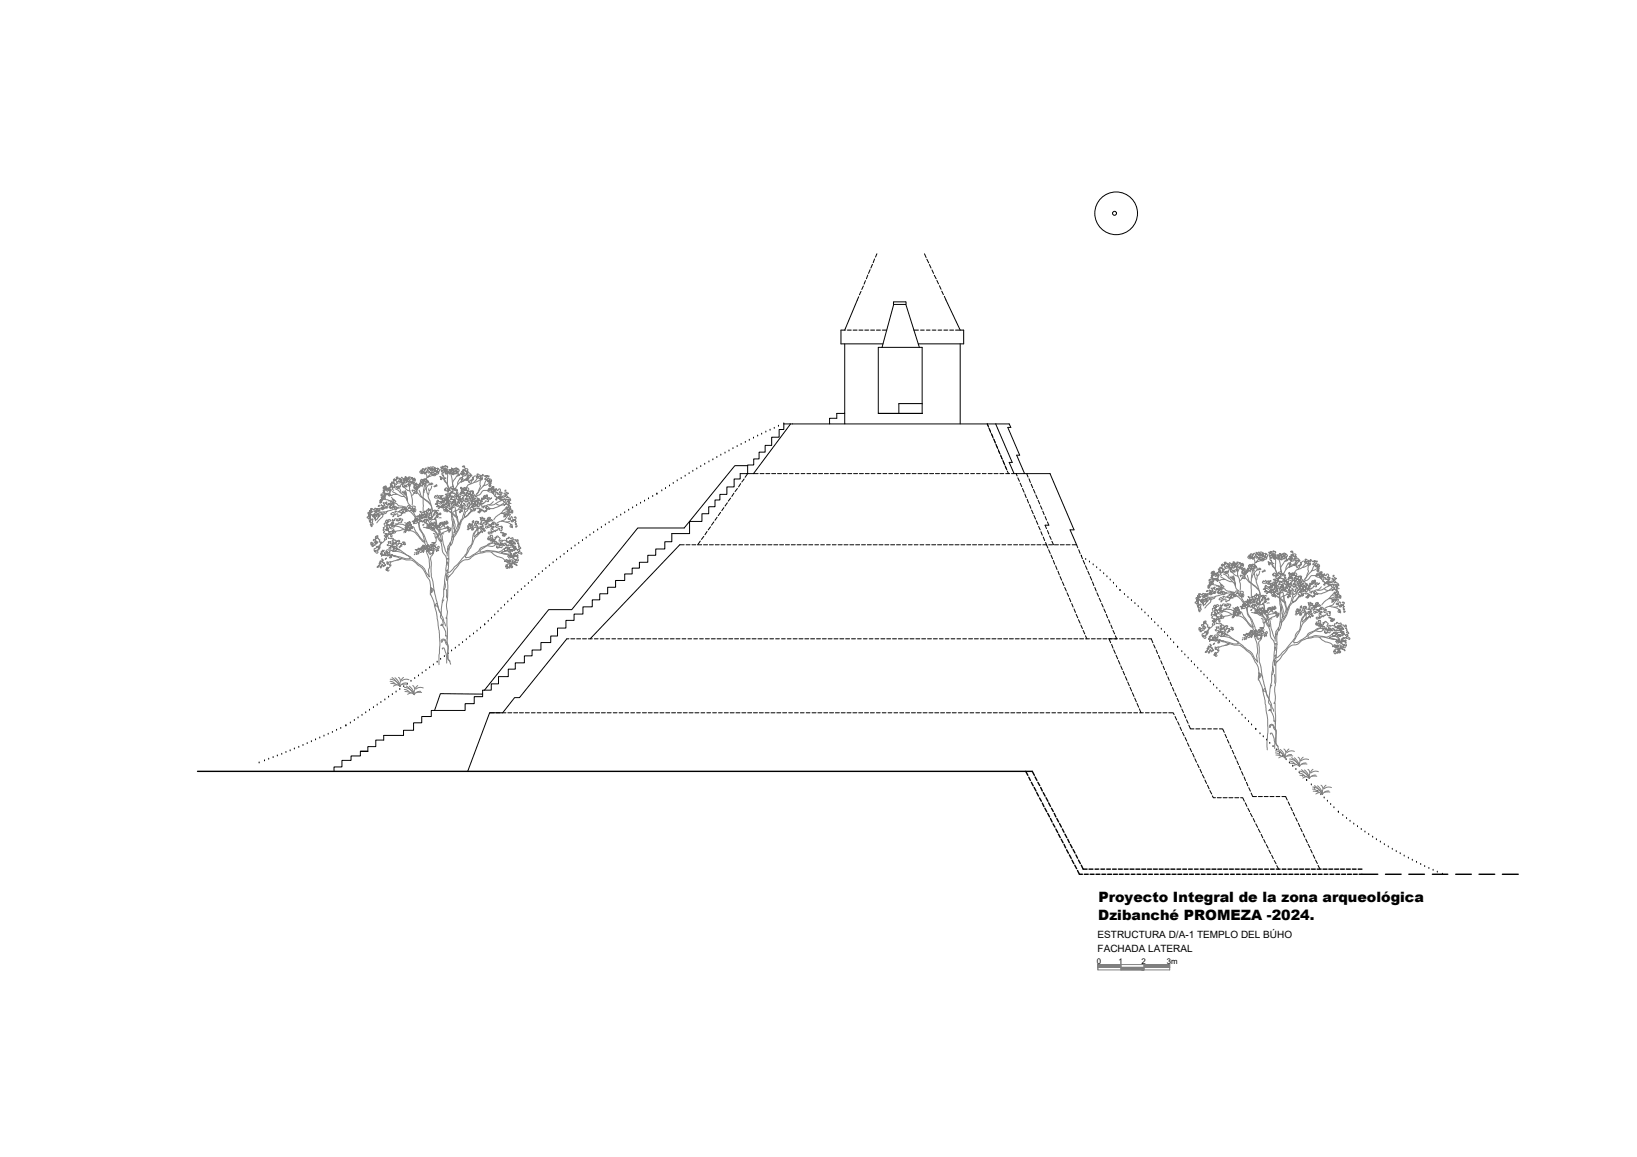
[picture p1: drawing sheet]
<svg xmlns="http://www.w3.org/2000/svg" width="297mm" height="210mm" viewBox="0 0 297 210" stroke-linecap="round" stroke-linejoin="round" font-family="sans-serif">
<defs><g id="words">
<g font-size="2.6">
<text x="199.3" y="166.9">Dzibanché PROMEZA -2024.</text>
<text x="199.3" y="163.7">Proyecto Integral de la zona arqueológica</text>
</g>
<g font-size="1.8">
<text x="199.2" y="170.1">ESTRUCTURA D/A-1 TEMPLO DEL BÚHO</text>
<text x="199.2" y="172.7">FACHADA LATERAL</text>
</g>
<g font-size="1.4">
<text x="199" y="174.9">0</text>
<text x="202.9" y="174.8">1</text>
<text x="207.1" y="174.9">2</text>
<text x="211.7" y="174.9">3m</text>
</g>
</g></defs>
<!-- layer: CO -->
<g fill="none" stroke="#000" stroke-width=".25">
<path d="M186.1 139.9l.4 .8M187.3 139.9l.4 .8M186.7 141l.3 .6M187.1 141.9l.4 .7M187.6 142.9l.4 .6M187.8 141l.4 .6M188.1 143.8l.4 .6M188.3 141.9l.4 .6M188.6 144.8l.4 .6M188.8 142.9l.3 .6M189.1 145.7l.3 .6M189.3 143.8l.3 .6"/>
<path d="M189.6 146.6l.3 .7M189.8 144.7l.3 .7M190.1 147.6l.3 .6M190.3 145.7l.3 .6M190.6 148.5l.3 .6M190.8 146.6l.3 .6M191.1 149.5l.3 .6M191.3 147.6l.3 .6M191.6 150.4l.3 .6M191.8 148.5l.3 .6M192.1 151.3l.3 .7M192.3 149.4l.3 .7"/>
<path d="M192.6 152.3l.3 .6M192.8 150.4l.3 .6M193.1 153.2l.3 .6M193.2 151.3l.4 .7M193.5 154.2l.4 .6M193.7 152.3l.3 .6M194 155.1l.4 .6M194.2 153.2l.3 .6M194.5 156l.3 .7M194.7 154.1l.4 .7M195 157l.4 .6M195.2 155.1l.3 .6"/>
<path d="M195.5 157.9l.4 .7h.5M195.7 156l.3 .7M196.2 157l.3 .7h.8M196.8 158.6h.7M197.6 157.7h.7M197.8 158.6h.7M198.7 157.7h.7M198.9 158.6h.7M199.8 157.7h.6M199.9 158.6h.7M200.8 157.7h.7M201 158.6h.7"/>
<path d="M201.9 157.7h.7M202 158.6h.8M202.9 157.7h.8M203.1 158.6h.7M204 157.7h.7M204.2 158.6h.7M205 157.7h.8M205.3 158.6h.6M206.1 157.7h.7M206.3 158.6h.7M207.2 157.7h.7M207.4 158.6h.7"/>
<path d="M208.2 157.7h.7M208.4 158.6h.7M209.3 157.7h.7M209.5 158.6h.7M210.3 157.7h.8M210.6 158.6h.7M211.4 157.7h.7M211.6 158.6h.7M212.5 157.7h.7M212.7 158.6h.7M213.6 157.7h.6M213.7 158.6h.7"/>
<path d="M214.6 157.7h.7M214.8 158.6h.7M215.7 157.7h.7M215.8 158.6h.8M216.7 157.7h.7M216.9 158.6h.7M217.8 157.7h.7M218 158.6h.7M218.8 157.7h.8M219 158.6h.7M219.9 157.7h.7M220.1 158.6h.7"/>
<path d="M221 157.7h.7M221.2 158.6h.7M222 157.7h.7M222.2 158.6h.7M223.1 157.7h.7M223.3 158.6h.7M224.1 157.7h.8M224.4 158.6h.6M225.2 157.7h.7M225.4 158.6h.7M226.3 157.7h.7M226.5 158.6h.7"/>
<path d="M227.3 157.7h.7M227.5 158.6h.7M228.4 157.7h.7M228.6 158.6h.7M229.5 157.7h.7M229.6 158.6h.8M230.5 157.7h.7M230.7 158.6h.7M231.6 157.7h.7M231.8 158.6h.7M232.6 157.7h.7M232.8 158.6h.7"/>
<path d="M233.7 157.7h.7M233.9 158.6h.7M234.8 157.7h.7M234.9 158.6h.8M235.8 157.7h.7M236 158.6h.7M236.9 157.7h.7M237.1 158.6h.7M237.9 157.7h.8M238.2 158.6h.6M239 157.7h.7M239.2 158.6h.7"/>
<path d="M240.1 157.7h.7M240.3 158.6h.6M241.1 157.7h.7M241.3 158.6h.7M242.2 157.7h.7M242.4 158.6h.7M243.2 157.7h.8M243.4 158.6h.8M244.3 157.7h.7M244.5 158.6h.7M245.4 157.7h.7M245.6 158.6h.7"/>
<path d="M246.5 157.7h.6M246.6 158.6h3.4M251.4 158.6h2.8M255.6 158.6h2.9M259.9 158.6h2.8M264.1 158.6h2.9M268.4 158.6h2.8M272.6 158.6h2.9"/>
</g>
<!-- layer: contorno -->
<g fill="none" stroke="#000" stroke-width=".18">
<path d="M143.5 76.9l-6.8 9h-2.4v1h-1.1v1.4h-1.3v1.4h-1.3v1h-.9v1.2h-1.1v1.3h-1.2v1.4h-2.3M151.8 75.9h-1.3v1M180.7 76.9l3 7h-.6l.9 2M182.9 77.5l2.1 5.1M183.1 76.9h-40.9v1h-.8v1.4h-1.4v1.5h-1.2v1.2h-1.1v1.3h-.9v1.1h-1.1v1.5M123.3 98.8l-16.2 17.1M125.1 96.8h-3.2v1.5h-1.3v1.3h-1.6v1.1h-1.5v1.3h-1.5v1.1h-1.3v1h-1.3v1.2h-1.7v1.2h-1.4v1.2h-1.5v1.1h-1.3v1.3h-1.7v1.3h-1.6v1.2h-1.5v1.3h-1.5v1.5h-1.3v1.2h-1.7v1.3h-1.7v1.1h-1.3v1.3h-1.7v1.1h-1.3v1.4h-1.7v1.3h-1.4v1.1h-1.5v1.2h-1.6v1.3h-1.6v1.2h-6.1v1.1h-1.8v1.1h-1.5v1.4h-1.8v.9h-3.6M135.7 84.5h-2.4l-9.2 11.3h-8.4l-12 14.8h-4.1l-11.7 14.6M184.4 85.9h6.1l4.4 10.2M184.5 82.6l1.4 3.3M194.2 96.1l1.2 2.7M102.9 115.9l-8.6 10.7h-.9l-2.2 2.7h-2.4l-3.9 10.6"/>
<path d="M65.4 136.3h1.3h-1.3v.8h-1.7v.9h-1.7v1.1h-1.4v.8M69.6 134.3h-1.4v1.2h-1.5v.8M87.6 125.9l-7.7-.1-1 3.1"/>
<circle cx="202.2" cy="38.7" r=".36"/>
<circle cx="202.5" cy="38.7" r="3.9"/>
</g>
<!-- layer: CO -->
<g fill="none" stroke="#000" stroke-width=".18">
<path d="M152.6 59.9h.8M153.7 59.9h.8M154.8 59.9h.7M155.8 53.8l-.2 .6M155.9 59.9h.7M156.2 52.9l-.3 .6M156.7 51.9l-.3 .6M156.9 59.9h.7M157 50.9l-.2 .6M157.5 49.9l-.3 .7M157.9 48.9l-.3 .7M158 59.9h.7"/>
<path d="M158.3 47.9l-.3 .7M158.7 47l-.3 .7M159 59.9h.8M159.1 46l-.2 .6M160.1 59.9h.8M165.8 59.9h.9M167 59.9h.7M167.8 46l.2 .7M168.1 59.9h.7M168.2 47l.3 .7M168.6 48l.3 .6M169.1 49l.3 .6"/>
<path d="M169.1 59.9h.7M169.5 49.9l.4 .7M170 50.9l.3 .6M170.2 59.9h.7M170.5 51.8l.3 .7M170.9 52.8l.3 .7M171.3 59.9h.7M171.4 53.7l.2 .7M172.3 59.9h.7M173.4 59.9h.8M179.3 77.3l-.2-.4 .3 .6M179.4 77.7l.3 .6"/>
<path d="M179.5 77.8l.3 .7M179.9 78.6l.3 .7M179.9 78.8l.3 .6M180.3 79.6l.3 .6M180.4 79.7l.2 .7M183.1 76.9l.3 .6M123.3 98.8h.8M124.5 98.8h.7M125.5 98.8h.8M127.1 98.2l-.5 .6h.7M127.7 98.8h.7M127.7 97.3l-.4 .6"/>
<path d="M128.3 96.4l-.4 .6M128.7 98.8h.7M128.9 95.6l-.4 .5M129.5 94.7l-.4 .6M129.8 98.8h.7M130.1 93.8l-.4 .6M130.8 92.9l-.5 .6M130.8 98.8h.8M131.3 92.1l-.3 .6M131.9 98.8h.7M132 91.2l-.4 .6M132.6 90.4l-.4 .5"/>
<path d="M133 98.8h.7M133.2 89.5l-.4 .6M133.8 88.6l-.4 .6M134.1 98.8h.6M134.4 87.7l-.4 .6M135 86.9l-.4 .5M135.1 98.8h.7M135.7 85.9l-.5 .7M136.2 98.8h.7M136.7 85.9h.9M137.2 98.8h.8M137.9 85.9h.7"/>
<path d="M138.3 98.8h.7M139 85.9h.7M139.3 98.8h.8M140 85.9h.7M140.4 98.8h.7M141.1 85.9h.7M141.5 98.8h.7M142.1 85.9h.8M142.5 98.8h.7M143.2 85.9h.7M143.6 98.8h.7M144.3 85.9h.7"/>
<path d="M144.6 98.8h.8M145.4 85.9h.6M145.7 98.8h.7M146.4 85.9h.7M146.8 98.8h.7M147.5 85.9h.7M147.9 98.8h.6M148.5 85.9h.8M148.9 98.8h.7M149.6 85.9h.7M150 98.8h.7M150.7 85.9h.7"/>
<path d="M151 98.8h.7M151.7 85.9h.7M152.1 98.8h.7M152.8 85.9h.7M153.1 98.8h.8M153.8 85.9h.7M154.2 98.8h.7M154.9 85.9h.7M155.3 98.8h.7M155.9 85.9h.8M156.3 98.8h.7M157 85.9h.7"/>
<path d="M157.4 98.8h.7M158.1 85.9h.7M158.4 98.8h.8M159.2 85.9h.6M159.5 98.8h.7M160.2 85.9h.7M160.6 98.8h.7M161.3 85.9h.7M161.6 98.8h.7M162.3 85.9h.7M162.7 98.8h.7M163.4 85.9h.7"/>
<path d="M163.8 98.8h.7M164.5 85.9h.7M164.8 98.8h.7M165.5 85.9h.7M165.9 98.8h.7M166.6 85.9h.7M166.9 98.8h.7M167.6 85.9h.7M168 98.8h.7M168.7 85.9h.7M169.1 98.8h.7M169.7 85.9h.8"/>
<path d="M170.1 98.8h.7M170.8 85.9h.7M171.2 98.8h.7M171.9 85.9h.7M172.2 98.8h.8M172.9 85.9h.7M173.3 98.8h.7M174 85.9h.7M174.4 98.8h.7M175.1 85.9h.7M175.4 98.8h.7M176.1 85.9h.7"/>
<path d="M176.5 98.8h.7M177.2 85.9h.7M177.5 98.8h.8M178.3 85.9h.6M178.6 98.8h.7M179.3 85.9h.7M179.7 98.8h.7M180.4 85.9h.7M180.7 80.6l.3 .7M180.7 98.8h.7M180.7 80.7l.3 .7M181.1 81.6l.3 .6"/>
<path d="M181.2 81.7l.3 .7M181.4 85.9h.7M181.6 82.5l.2 .7M181.6 82.7l.3 .6M181.8 98.8h.7M182 83.5l.2 .7M182 83.7l.3 .6M182.4 84.5l.3 .7M182.4 84.7l.3 .5M182.5 85.9h.7M182.8 85.5l.2 .4M182.9 98.8h.6"/>
<path d="M183.5 85.9h.9l.2 .4M183.9 98.8h.7M184.7 86.7l.3 .6M185 98.8h.7M185.1 87.7l.3 .6M185.5 88.6l.3 .7M186 89.6l.2 .7M186 98.8h.8M186.3 85.9l.2 .7M186.4 90.6l.2 .7M186.7 86.9l.3 .6M186.8 91.6l.3 .6"/>
<path d="M187.1 98.8h.7M187.1 87.8l.3 .7M187.2 92.5l.3 .7M187.5 88.8l.3 .7M187.6 93.5l.3 .7M187.9 89.8l.3 .7M188 94.5l.3 .7M188.2 98.8h.7M188.4 90.7l.3 .7M188.5 95.5l.3 .6M188.8 91.8l.3 .6M188.9 96.5l.2 .6"/>
<path d="M189.2 98.8h.7M189.2 92.7l.3 .7M189.3 97.4l.3 .7M189.6 93.7l.3 .6M189.7 98.4l.4 1M190.1 94.7l.2 .6h-.7l.3 .6M190.1 96.3l.2 .6M190.3 99.7l.3 .7M190.3 98.8h.7M190.4 97.2l.3 .7M190.9 98.2l.3 .6M191.3 98.8h.8"/>
<path d="M192.4 98.8h.7M193.4 98.8h.8M194.2 96.1h.7M194.5 98.8h.9l.2 .6M195.7 99.7l.3 .7M102.9 115.9h.3M103.6 115.9h.7M104.6 115.9h.8M105.7 115.9h.7M106.8 115.9h.7M107.9 115.9h.6M108.9 115.9h.7"/>
<path d="M110 115.9h.6M111 115.9h.7M112.1 115.9h.7M113.1 115.9h.8M114.2 115.9h.7M115.3 115.9h.7M116.3 115.9h.7M117.4 115.9h.7M118.4 115.9h.8M119.5 115.9h.7M120.6 115.9h.7M121.6 115.9h.7"/>
<path d="M122.7 115.9h.7M123.8 115.9h.6M124.8 115.9h.7M125.9 115.9h.7M126.9 115.9h.7M128 115.9h.7M129.1 115.9h.7M130.1 115.9h.7M131.2 115.9h.7M132.2 115.9h.8M133.3 115.9h.7M134.4 115.9h.7"/>
<path d="M135.4 115.9h.7M136.5 115.9h.7M137.5 115.9h.7M138.6 115.9h.7M139.7 115.9h.7M140.7 115.9h.7M141.8 115.9h.7M142.9 115.9h.6M143.9 115.9h.7M145 115.9h.7M146 115.9h.8M147.1 115.9h.7"/>
<path d="M148.2 115.9h.7M149.2 115.9h.7M150.3 115.9h.7M151.3 115.9h.7M152.4 115.9h.7M153.4 115.9h.8M154.5 115.9h.7M155.6 115.9h.7M156.7 115.9h.6M157.7 115.9h.7M158.8 115.9h.7M159.8 115.9h.8"/>
<path d="M160.9 115.9h.7M162 115.9h.7M163 115.9h.7M164.1 115.9h.7M165.1 115.9h.7M166.2 115.9h.7M167.2 115.9h.8M168.3 115.9h.7M169.4 115.9h.7M170.5 115.9h.6M171.5 115.9h.7M172.6 115.9h.7"/>
<path d="M173.6 115.9h.7M174.7 115.9h.7M175.8 115.9h.7M176.8 115.9h.7M177.9 115.9h.7M178.9 115.9h.7M180 115.9h.7M181 115.9h.8M182.1 115.9h.7M183.2 115.9h.7M184.2 115.9h.7M185.3 115.9h.7"/>
<path d="M186.4 115.9h.7M187.4 115.9h.7M188.5 115.9h.7M189.6 115.9h.6M190.6 115.9h.7M190.7 100.7l.3 .7M191.1 101.7l.3 .6M191.5 102.6l.3 .7M191.7 115.9h.7M192 103.6l.2 .7M192.3 104.6l.3 .7M192.7 115.9h.7"/>
<path d="M192.8 105.6l.3 .6M193.2 106.6l.3 .6M193.6 107.6l.3 .6M193.8 115.9h.7M194 108.5l.3 .7M194.5 109.5l.2 .6M194.8 115.9h.8M194.9 110.5l.2 .6M195.3 111.4l.3 .7M195.7 112.4l.3 .7M195.9 115.9h.7M196.1 113.4l.3 .6"/>
<path d="M196.2 100.7l.2 .7M196.5 114.4l.3 .6M196.5 101.7l.3 .6M197 115.3l.2 .6M197 115.9h.7M197 102.6l.3 .7M197.4 103.6l.3 .7M197.8 104.6l.3 .7M198 115.9h.7M198.2 105.6l.3 .6M198.7 106.6l.2 .6M199 107.6l.3 .6"/>
<path d="M199.1 115.9h.7M199.5 108.5l.3 .7M199.9 109.5l.3 .6M200.1 115.9h.8M200.3 110.5l.3 .6M200.7 111.4l.3 .7M201.2 112.4l.2 .7M201.2 115.9h.7M201.2 115.9l.3 .7M201.6 113.4l.2 .6M201.7 116.9l.3 .7M202 114.4l.3 .6"/>
<path d="M202 115.9h.8M202.1 117.9l.3 .7M202.4 115.3l.2 .6M202.5 118.9l.3 .6M202.9 119.8l.3 .7M203.1 115.9h.7M204.2 115.9h.7M205.3 115.9h.6M206.3 115.9h.7M207.4 115.9h.7M208.4 115.9h.5l.3 .7M209.3 117l.3 .6"/>
<path d="M209.8 117.9l.2 .7M210.2 118.9l.3 .6M210.6 119.9l.3 .6M88.8 129.3h.9M90 129.3h.7M91.1 129.3h.7M92.1 129.3h.8M93.2 129.3h.7M94.3 129.3h.7M95.3 129.3h.7M96.4 129.3h.7M97.5 129.3h.7"/>
<path d="M98.5 129.3h.7M99.6 129.3h.7M100.7 129.3h.7M101.7 129.3h.7M102.8 129.3h.7M103.8 129.3h.7M104.9 129.3h.7M105.9 129.3h.8M107 129.3h.7M108.1 129.3h.7M109.1 129.3h.7M110.2 129.3h.7"/>
<path d="M111.3 129.3h.7M112.3 129.3h.7M113.4 129.3h.7M114.5 129.3h.6M115.5 129.3h.7M116.6 129.3h.7M117.6 129.3h.7M118.7 129.3h.7M119.7 129.3h.8M120.8 129.3h.7M121.9 129.3h.7M122.9 129.3h.7"/>
<path d="M124 129.3h.7M125 129.3h.8M126.1 129.3h.7M127.2 129.3h.7M128.3 129.3h.6M129.3 129.3h.7M130.4 129.3h.6M131.4 129.3h.8M132.5 129.3h.7M133.5 129.3h.8M134.6 129.3h.7M135.7 129.3h.7"/>
<path d="M136.7 129.3h.7M137.8 129.3h.7M138.8 129.3h.8M139.9 129.3h.7M141 129.3h.7M142 129.3h.7M143.1 129.3h.7M144.2 129.3h.7M145.2 129.3h.7M146.3 129.3h.7M147.3 129.3h.8M148.4 129.3h.7"/>
<path d="M149.5 129.3h.7M150.5 129.3h.7M151.6 129.3h.7M152.6 129.3h.8M153.7 129.3h.7M154.8 129.3h.7M155.8 129.3h.7M156.9 129.3h.7M157.9 129.3h.8M159 129.3h.7M160.1 129.3h.7M161.1 129.3h.7"/>
<path d="M162.2 129.3h.7M163.3 129.3h.7M164.3 129.3h.7M165.4 129.3h.7M166.4 129.3h.8M167.5 129.3h.7M168.6 129.3h.7M169.6 129.3h.7M170.7 129.3h.7M171.7 129.3h.8M172.8 129.3h.7M173.9 129.3h.7"/>
<path d="M174.9 129.3h.7M176 129.3h.7M177.1 129.3h.6M178.1 129.3h.7M179.2 129.3h.7M180.2 129.3h.8M181.3 129.3h.7M182.4 129.3h.7M183.4 129.3h.7M184.5 129.3h.7M185.5 129.3h.8M186.6 129.3h.7"/>
<path d="M187.6 129.3h.8M188.7 129.3h.7M189.8 129.3h.7M190.9 129.3h.6M191.9 129.3h.7M193 129.3h.7M194 129.3h.8M195.1 129.3h.7M196.2 129.3h.7M197.2 129.3h.7M198.3 129.3h.7M199.3 129.3h.8"/>
<path d="M200.4 129.3h.7M201.5 129.3h.7M202.5 129.3h.7M203.4 120.8l.3 .7M203.6 129.3h.7M203.8 121.8l.3 .7M204.2 122.8l.3 .6M204.6 123.7l.3 .7M204.6 129.3h.7M205 124.7l.3 .7M205.5 125.7l.3 .7M205.7 129.3h.7"/>
<path d="M205.9 126.6l.3 .7M206.3 127.6l.3 .7M206.7 128.6l.3 .7M206.8 129.3h.7M207.8 129.3h.7M208.9 129.3h.7M210 129.3h.7M211 129.3h.7M211.1 120.8l.2 .7M211.5 121.8l.2 .7M211.9 122.8l.3 .6M212.1 129.3h.8l.1 .4"/>
<path d="M212.3 123.8l.3 .6M212.8 124.7l.2 .7M213.2 125.7l.3 .7M213.2 130l.3 .6M213.6 126.7l.3 .6M213.7 130.9l.3 .7M214 127.7l.3 .6M214.1 131.9l.3 .6M214.4 128.6l.3 .7M214.6 132.9l.3 .6M214.9 129.6l.3 .6M215 133.8l.3 .6"/>
<path d="M215.3 130.6l.3 .6M215.5 134.8l.3 .6M215.7 131.6l.3 .6h.6M215.9 135.7l.3 .7M216.4 136.7l.3 .7M216.8 137.7l.3 .6M217 132.2h.7M217.3 138.6l.3 .7M217.7 139.6l.3 .6M218.1 132.2h.7M219.1 132.2h.7M220.2 132.2h.7"/>
<path d="M221.3 132.2h.6l.3 .7M222.3 133.2l.3 .6M222.7 134.2l.3 .6M223.2 135.2l.2 .6M223.6 136.1l.3 .7M224 137.1l.3 .6M224.4 138l.3 .7M224.9 139l.3 .7M225.3 140l.3 .7M218.2 140.5l.3 .7M218.6 141.5l.3 .6M219.1 142.4l.3 .7"/>
<path d="M219.5 143.4l.4 .6M220 144.4l.2 .3h.3M220.9 144.7h.7M221.9 144.7h.8M223 144.7h.7M224.1 144.7h.7M225.1 144.7h.4l.3 .7M225.7 141l.3 .6M226 145.7l.3 .6M226.2 141.9l.2 .7M226.4 146.6l.4 .7M226.6 142.9l.3 .6"/>
<path d="M226.9 147.6l.3 .6M227 143.9l.3 .6h.7M227.4 148.5l.3 .6M227.9 149.5l.3 .6M228.3 150.4l.4 .6M228.3 144.5h.8M228.8 151.4l.3 .6M229.3 152.3l.3 .6M229.4 144.5h.7M229.8 153.2l.3 .7M230.2 154.2l.4 .6M230.4 144.5h.8"/>
<path d="M230.7 155.1l.3 .7M231.2 156.1l.3 .6M231.5 144.5h.7M231.7 157l.3 .7M232.6 144.5h.7l.3 .6M233.8 145.5l.2 .6M234.2 146.5l.3 .6M234.6 147.4l.3 .6M235.1 148.4l.3 .6M235.6 149.3l.3 .7M236 150.3l.3 .6M236.5 151.2l.3 .7"/>
<path d="M236.9 152.2l.3 .7M237.3 153.1l.4 .7M237.8 154.1l.3 .7M238.3 155.1l.3 .6M238.7 156l.3 .7M239.2 157l.3 .7"/>
</g>
<!-- layer: contorno -->
<path d="M35.8 139.9h151.5" fill="none" stroke="#000" stroke-width=".25"/>
<!-- layer: linea de puntos -->
<g fill="none" stroke="#000" stroke-width=".18">
<path d="M136 79.9h.1M136.7 79.5h.1M137.5 79.1h.1M138.2 78.8h.1M139 78.4h.1M139.7 78h.1M140.5 77.7h.1M141.3 77.3h.1M142.2 76.9h.1M103.7 99.6h.1M104.3 99h.1M105 98.6h.1"/>
<path d="M105.7 98.1h.1M106.4 97.6h.1M107 97.1h.1M107.7 96.6h.1M108.4 96.2h.1M109.1 95.7h.1M109.8 95.2h.1M110.5 94.8h.1M111.2 94.3h.1M111.9 93.9h.1M112.6 93.5h.1M113.4 93h.1"/>
<path d="M114.1 92.6h.1M114.8 92.1h.1M115.5 91.7h.1M116.2 91.3h.1M117 90.9h.1M117.7 90.5h.1M118.4 90.1h.1M119.2 89.6h.1M120.1 89.1h.1M120.8 88.6h.1M121.5 88.2h.1M122.2 87.7h.1"/>
<path d="M122.9 87.2h.1M123.6 86.8h.1M124.3 86.4h.1M125 85.9h.1M125.7 85.5h.1M126.4 85.1h.1M127.2 84.7h.1M127.9 84.2h.1M128.6 83.8h.1M129.4 83.4h.1M130.1 83h.1M130.8 82.6h.1"/>
<path d="M131.6 82.2h.1M132.3 81.8h.1M133 81.4h.1M133.8 81h.1M134.5 80.6h.1M135.2 80.2h.1M80 119.6h.1M80.6 119.1h.1M81.3 118.6h.1M81.9 118.1h.1M82.6 117.6h.1M83.3 117.1h.1"/>
<path d="M83.9 116.6h.1M84.6 116.1h.1M85.2 115.5h.1M85.9 115h.1M86.6 114.5h.1M87.2 113.9h.1M88 113.4h.1M88.6 112.7h.1M89.2 112.2h.1M89.8 111.6h.1M90.4 111h.1M90.9 110.4h.1"/>
<path d="M91.6 109.8h.1M92.1 109.2h.1M92.8 108.7h.1M93.4 108.1h.1M94 107.5h.1M94.6 107h.1M95.2 106.4h.1M95.9 105.9h.1M96.5 105.3h.1M97.1 104.8h.1M97.8 104.2h.1M98.4 103.7h.1"/>
<path d="M99 103.2h.1M99.7 102.6h.1M100.4 102.1h.1M101 101.6h.1M101.7 101.1h.1M102.3 100.6h.1M103 100.1h.1M196.2 101h.1M197 101.5h.1M197.7 102h.1M198.4 102.5h.1M199 103h.1"/>
<path d="M199.6 103.5h.1M200.3 104.1h.1M200.9 104.6h.1M201.5 105.2h.1M202 105.8h.1M202.6 106.5h.1M203.2 107.1h.1M204 107.9h.1M204.7 108.4h.1M205.3 109h.1M205.9 109.5h.1M206.5 110.1h.1"/>
<path d="M207.2 110.6h.1M207.8 111.2h.1M208.4 111.8h.1M208.9 112.4h.1M209.5 113h.1M210.1 113.6h.1M210.7 114.2h.1M211.3 114.8h.1M211.9 115.4h.1M212.4 116h.1M213 116.6h.1M213.7 117.4h.1"/>
<path d="M214.4 118.2h.1M215 118.8h.1M215.6 119.4h.1M47 138.4h.1M48 138h.1M48.8 137.7h.1M49.6 137.4h.1M50.3 137.1h.1M51.1 136.8h.1M51.9 136.5h.1M52.6 136.2h.1M53.4 135.9h.1"/>
<path d="M54.2 135.6h.1M55 135.2h.1M55.7 134.9h.1M56.5 134.6h.1M57.3 134.2h.1M58 133.9h.1M58.8 133.5h.1M59.5 133.2h.1M60.3 132.9h.1M61.1 132.5h.1M61.8 132.2h.1M62.8 131.7h.1"/>
<path d="M63.6 131.2h.1M64.3 130.7h.1M65 130.2h.1M65.7 129.8h.1M66.4 129.3h.1M67 128.8h.1M67.8 128.4h.1M68.4 127.9h.1M69.1 127.5h.1M69.8 127h.1M70.5 126.5h.1M71.2 126h.1"/>
<path d="M71.9 125.5h.1M72.5 125.1h.1M73.3 124.6h.1M73.9 124.1h.1M74.6 123.6h.1M75.3 123.1h.1M75.9 122.6h.1M76.6 122.1h.1M77.3 121.7h.1M78 121.1h.1M78.6 120.6h.1M79.3 120.1h.1"/>
<path d="M216.2 120h.1M216.7 120.6h.1M217.3 121.2h.1M217.9 121.9h.1M218.5 122.5h.1M219.1 123h.1M219.6 123.7h.1M220.2 124.3h.1M220.8 124.9h.1M221.3 125.5h.1M221.9 126.1h.1M222.5 126.7h.1"/>
<path d="M223.1 127.3h.1M223.7 127.9h.1M224.2 128.5h.1M224.8 129.1h.1M225.4 129.7h.1M226 130.3h.1M226.6 130.9h.1M227.1 131.5h.1M227.9 132.3h.1M228.6 133.1h.1M229.2 133.7h.1M229.8 134.3h.1"/>
<path d="M230.4 134.9h.1M231 135.5h.1M231.6 136h.1M232.2 136.6h.1M232.8 137.2h.1M233.4 137.8h.1M234 138.4h.1M234.6 139h.1M235.1 139.6h.1M235.7 140.2h.1M236.3 140.8h.1M237.1 141.6h.1"/>
<path d="M237.9 142.4h.1M238.5 143h.1M239.1 143.6h.1M239.7 144.2h.1M240.3 144.8h.1M240.9 145.4h.1M241.5 146h.1M242 146.5h.1M242.9 147.3h.1M243.7 147.9h.1M244.3 148.5h.1M245 149h.1"/>
<path d="M245.6 149.5h.1M246.3 150h.1M247 150.5h.1M247.7 150.9h.1M248.4 151.4h.1M249.1 151.9h.1M249.8 152.3h.1M250.5 152.8h.1M251.2 153.2h.1M251.9 153.7h.1M252.6 154.1h.1M253.4 154.5h.1"/>
<path d="M254.1 154.9h.1M254.8 155.3h.1M255.6 155.7h.1M256.3 156.1h.1M257 156.4h.1M257.8 156.8h.1M258.5 157.2h.1M259.3 157.6h.1M260 157.9h.1M260.8 158.2h.1M261.7 158.6h.1"/>
</g>
<!-- layer: simbologia tierra -->
<g fill="none" stroke="#000" stroke-width=".18">
<path d="M152.6 59.9v2.5h7.6M155.6 54.4l-2.3 5.5M162.2 55.2v-.4h2.2v.4l2.4 7.8M162.2 55.2h2.2M162.2 55.2l-2.2 7.8M171.6 54.4l2.6 5.5h.7v2.5h-8.3M153.3 75h-1.5v.9M153.3 62.4v14.5M159.4 75h7.9h-7.9M159.4 75v-12h7.9v12M167.3 73.2h-4.2v1.8M174.2 62.4v14.5"/>
<path d="M182.9 77.5h.5M125.1 94.6v2.2M184.5 82.6h.5M69.6 133.4v.9"/>
</g>
<!-- layer: linea fina -->
<g fill="none" stroke="#7f7f7f" stroke-width=".18">
<path d="M67.6 93.4l.2 .1-.2 .3h.2l-.1-.3 .3-.3-.1 .8 .2 .1v-.3h-.2l.3 .7-.1-.2 .4-.2-.1-.1 .3-.1v-.3l.2 .1v-.2v-.1l-.2 .3v-.5a.46 .46 0 0 0-.7 .3l-.1-.3 .5 .2 .4-.4 .1 .1 .3-.1 .1 .4h.2M67.6 98.7h-.2l-.1 .1 .2 .1v-.2M67.8 92.7h.9l.5 .2 .6-.1M68.1 98.5h.2l-.1 .1zM68.2 97.9l.4 .6-.6 .4-.2-.1-.1 .4-.2-.1v-.2h.2l-.2-.2h-.1l-.1-.3h.2l.3 .2 .1-.1 .3-.3-.5-.2 .1-.1 .4-.1v-.3h.4v-.3l-.4 .1-.1 .4a.4 .4 0 0 1 .6 .2h.2l-.1 .4h.3l.1 .2-.5 1-.1-.3h.4l-.1 .4-.2-.1 .1 .1-.1 .2-.2-.1-.1 .2 .2 .3-.1 .2-.3-.2M68.2 92.4h.7v.2l-.2 .1-.1-.2-.5 .1-.1 .1v.2h.4l-.1-.2-.1 .2 .4-.1M68.2 99.4l-.3 .2v.3l.3-.1 .1 .2-.2 .1h-.2M68.4 93.4v.3h-.2l.1-.2M68.9 91.7h-.2l-.1 .1h.3M69 92.2l-.4 .1-.2-.1-.1 .2-.3-.2-.2 .3a.45 .45 0 0 0-.6-.2l.1 .2 .2-.1-.2 .3v.2l-.3-.3 .1 .2-.3 .1-.1 .3h.2l-.1 .2 .2 .2-.4 .2v.2l.3 .1 .1-.2-.1-.4v-.1l.2 .1 .1-.2-.2-.2v-.2l.2 .1 .1-.3h.2l.1 .1-.4 .4 .3 .1-.5 .5 .1 .1-.1 .3 .2 .3h-.2l.2 .1-.1 .2h.2l-.1 .4 .1 .1v.2h.2l-.2-.3h.4v-.2l-.2-.2 .1-.1-.1-.1 .2-.4-.2-.1-.2 .3-.2-1M69.2 91h-.2v.3l.3-.3v-.2h-.2l.1 .2-.2 .1M69.2 90.7l-.2 .1 .1 .3"/>
<path d="M69.3 91.7l.2 .1-.3-.1v-.1l.1 .1M69.6 92.1v-.2l-.1 .2h-.3l.1 .1h.4l-.3 .3-.2-.3M69.6 90.6a6.8 6.8 0 0 1 2.8 1.2l1 .2M69.7 92.4l.1-.2-.4 .1-.3-.2 .1 .3M69.8 98l-.6 .5v-.1l-.2 .1 .1 .1-.2 .3-.5 .5-.1-.2 .1-.1M70 88.2l-.4 .1 .3 .1-.4 .1 .4 .2-.1 .2h-.3l.2 .2-.2 .1h.3l.1-.4h.4v-.2h.4l-.3 .2 .1 .2 .4-.1v.2h-.1v.4l-.4-.1-.1 .4-.4-.3-.2 .1 .2 .3h-.3l-.1 .2h.3l-.2 .1-.3-.1-.1 .1 .2 .3-.3 .2-.2 .3 .2-.3M70.2 91.5l.2 .3h-.4v.4h-.1l-.1-.2h.2l.3 .2 .1-.2M70.2 91.2l-.1-.2-.1 .2 .2 .3-.3-.2-.4-.1 .3 .3-.1 .3h.2l-.2-.1M70.3 92.7l-.3 .5a.45 .45 0 0 0-.5 .5l-1.1 1.2M70.4 90.9l.4-.1 .1 .2h.2l.1-.4h.2l.2 .1-.2 .1 .4 .1v.1l-.2 .1h-.4v.2l.3 .2-.1 .1-.3-.3v.5l-.2-.3-.5-.2v.2l.2 .1 .2-.3 .2-.1 .1 .3-.3 .2 .1 .4-.2 .1-.1-.2 .2-.1 .3 .3h.1v-.2l.4 .2v.2h.4M70.9 95.2l-.1 .1 .1-.3 .2-.1 .2 .2 .1-.1v-.2l-.3 .1 .3-.3-.2-.2 .1-.2v.2l.2 .1 .2-.1-.1-.2 .1-.1 .6 .1 .3-.2a.45 .45 0 0 1-.2 .5 .45 .45 0 0 1-.5-.1l.1-.1 .4 .2 .4-.4 .3 .2-.3 .3h.1l-.1 .2-.6 .1-.1 .3-.3-.2v.4l-.3-.2-.1 .2 .2 .1-.1 .2-.2-.1-.2-.5-.1 .1 .1 .4-.3 .1a.42 .42 0 0 0 .6 .3l.1 .1-.1 .2-.3 .1 .6-.1v.3h-.5h.2l-.1 .2-.4-.1-.1 .1a.38 .38 0 0 1 .3 .6h-.2v-.4l-.2-.1-.4 .3-.3-.2 .1-.2 .4 .2 .1-.2h-.2l.5-.4h-.4v-.1h-.5l-.1-.2 .2-.1 .4 .2 .1-.2-.4-.1v-.2l.4 .1a.46 .46 0 0 0-.1-.6l-.2 .1v.3l-.1 .1-.1-.5h.4l-.3-.2v-.2h.2l.1-.1-.2-.2 .3 .1 .4-.2-.4-.2-.3 .2-.1-.1-.3 .3 .2 .3h-.4l.2 .6-.4 .2 .3 .3h-.3v.2l.3 .2-.2 .3 .6 .1v.3l-.5 .1 .3 .3-.2 .2v.2h.3l-.1-.6h.2h.1l.2 .4h.9v.2l-.3 .2 .2 .1 .4-.3 .2 .3 .6-.2v.2h-.5l-.3 .5h-.3l-.1-.1v-.2h.6v-.2M71 89l-.1-.3-.3 .2-.2-.1 .2-.2-.4-.1a.47 .47 0 0 1-.7 0l.1-.1 .4 .1 .1-.1-.1-.2-.2 .1v.2l-.1 .2 .1 .1 .3-.2 .2 .2-.2 .1 .1 .2h.1l.1-.1h.2a.48 .48 0 0 1-.1 .7l.1 .3 .2-.3-.2-.1-.1 .2-.3-.3-.4 .1v-.2l-.1-.1-.2 .1v.3l-.3-.1v.4l.1-.1 .2 .1-.1 .2 .2 .3-.4 .1 .2 .2 .1-.3h.4v-.2l-.2-.1 .3-.2-.2-.3v-.2a.42 .42 0 0 0 .7 .1l.1 .3 .3-.2"/>
<path d="M71 90.2l.3 .3 .1 .5M71 96.4h.8a3.7 3.7 0 0 1 3.6 .3l1.3 1.5 .3 .2 .3 .6M71.2 89.2l1.5 .8 .6 .1M71.2 95.3l1.3 .3 .8 .4M71.2 91.9l.4 .2 .8-.1M71.4 99.4l.1 .6h.2a.43 .43 0 0 1 .3-.3 .43 .43 0 0 1 .5 .1M71.5 87.3l-.1 .1 .3 .3h-.3l-.2-.3h-.1l-.1 .2 .2 .1-.1 .2-.3-.1 .4 .3-.1 .1-.2-.1-.1 .1 .2 .1-.1 .2-.3-.1v.1M71.6 86.9l-.2 .2 .1 .1h.4l.1 .4 .3-.3v.1h.2l-.1-.3 .1-.2 .3 .2-.2 .3 .2 .2 .2-.1v-.1h-.2v-.2l.1-.2 .1 .1M71.7 88.7l.5 .2 .5 .5M71.8 99.2l.5 .5M72 99.6a4 4 0 0 1 1.9 1.1l.6 .3 1.2 1.1a3.4 3.4 0 0 1 1.7 1.9l.5 .7-.1-1.4a4.8 4.8 0 0 0-.4-3.1v-.3h.3l.2 .5 .2 .2 .5-.4-.2 .5-.3 .5 .2 1.1a7.4 7.4 0 0 0 .3 3.2l.5 2.8a9 9 0 0 0 1 3.3M72 92.1l-.3-.3-.2 .1 .1 .2-.2-.1 .1-.2-.2-.1-.1 .2 .2 .2-.2 .1-.3-.1-.1 .2"/>
<path d="M72 89.6l-.6 .1-.4 .2h-.4l.2-.1M72.1 86.7l.1-.1h-.3l.1 .1v.4l-.6-.1 1.1-.3v.2l.4-.3 .4 .3M72.3 87.7l-.3 .1v.2l-.4-.3v.3l.1 .1h-.2l.1-.1M72.3 88.4l.2 .1a2.48 2.48 0 0 0 .8 1.5l.6 .7M72.4 99.1l.1 .3 .2-.5v.2h.2l-.1-.4 .1-.1h-.4l-.1-.1-.2 .3-.3-.2-.1 .2 .3 .2-.1 .3M72.4 99.8a1.42 1.42 0 0 0-1.2-.7l.3-.6h-.3v.2l-.3-.1v-.4l-.5 .1 .2 .2-.3 .3v.2h.7l-.1 .6h-.2l-.1-.1v-.2l.4-.2 .1 .1 .2-.2v.3l.3-.1-.3 .5 .6-.2v.1l-.2 .4h-.2l-.1-.1v.2l-.3-.3-.3 .2M72.5 87.7a.44 .44 0 0 1 .6 .1h.2v-.1l-.4-.1-.1-.2 .2 .1 .3-.1v-.2h-.2l.2-.3 .2 .1v.2l-.2 .1 .2 .4 .4-.4 .3 .3h.3v-.2h-.9l.3-.2 .1-.2-.6 .1-.1-.2 .1-.1 .3 .3 .2-.1v-.1l-.1-.2-.2 .1-.1-.3h.2l-.1 .1 .2 .2h.4v.4l.3-.1v-.2l-.3-.2v-.2l.5 .1 .2 .1 .1 .5-.2-.1-.1-.4a.38 .38 0 0 1 .4 .5l.2-.1-.1-.4a.65 .65 0 0 1 0 .9l-.2-.1a.44 .44 0 0 0-.5 .5l-.4-.1 .3 .4h-.2l-.1-.4h-.2l-.2 .1 .2 .3h-.3v-.3h-.3l.2 .3-.2 .2v-.2h-.2l-.1-.1v-.4a.36 .36 0 0 0-.3 .5l-.2 .1-.2-.2-.1 .1 .1 .2v.1h-.2l-.1-.1 .2-.3-.3 .2-.2-.1v-.2l-.2 .2 .1 .1-.5-.2v.2h.1l.1 .1-.1 .2 .2 .3M72.9 98.8h.5l.2-.1-.2 .1M73 89.3l.3 .1 .4 .5M73 88l.1 .1a2 2 0 0 0 1.4 1M73 89.2l.8 .7M73.1 89.4h.1"/>
<path d="M73.1 92.1h-.1a11.6 11.6 0 0 0-4 1.3M73.3 98.3l-.1 .2-.1-.2h.3l.1 .2-.3 .2M73.3 89.1l.3 .6M73.4 89.3l.1 .1a2.51 2.51 0 0 1 .5 1.7l.1 .2 .4 .4M73.4 94.8l.2 .1a.43 .43 0 0 1 .5 .5l-1.9-.4M73.5 89.1l.1 .6M73.6 89l.1 .4v.9l.2 .6M73.8 95.1l-.2 .1v.2l.2 .1 .2-.1 .1 .2-.6 .1 .2 .3 .4-.2-.1-.2-.4 .1v.2h.2l.7-.8 .2 .1v.2l-.3-.4 .1-.1-.5 .1v-.2l-.3 .3h.2l.4-.5 .2 .2-.2-.1a.54 .54 0 0 0-.4 .6l.2 .1 .3-.3v.6h-.2a.53 .53 0 0 0-.7 .3l.1 .6 .2-.5h.2l-.7 .3v.3M74 92.6a4.5 4.5 0 0 1 2 2.9l.1 .5a4.9 4.9 0 0 1 1 2.3l-.7-.7-1.2-1.7a.45 .45 0 0 0-.6-.4l-.3-.2M74.3 88.2v.8l.5 1.7v.9M74.3 92.2l-.1-.1 .2-.1 .1 .3M74.3 87.8l-.3 .1 .1-.2 .2 .3"/>
<path d="M74.4 92.7l-.8 .1-.1 .1v.2l-.3-.3-.2 .1v.3h-.2v.3h-.2l-.3 .3-.2-.1 .1-.4-.1-.1-.3 .2-.2-.1-.3 .5 .1-.4h-.4l-.1-.2a.35 .35 0 0 1 .6-.1h.2v-.4h.2l.3 .2 .1-.1h.2v-.1l.4-.1-.1-.2h.3v-.4l.2 .1 .1-.1 .4 .1 .2-.3 .2-.1 .3 .3 .5-.2 .4 .1-.1 .4-.3 .1-.1-.3-.2 .3-.5-.3-.1 .3-.4-.1v.2h.2l-.1 .2-.5-.2 .2-.4 .2 .2-.6 .2v.6v-.2a.51 .51 0 0 1-.7 0M74.5 92.2l1 1.6M74.9 87.4h-.2l-.2 .1 .2 .2 .2-.3h.1M74.9 92.4l-.4 .2 .6 .2 .1-.1-.2-.2 .1 .4h.2l.2-.4-.1-.2h-.2v.2h-.2M74.9 95.7l-.1-.1v.1h-.4l-.2 .6 .4-.4h.2l.1-.2-.2-.2-.3 .3-.2 .6M75.3 89.4l-.5 .5M75.8 99.7l.3-.2v.3l.4-.2a.32 .32 0 0 1 .4 .4l-.3-.1-.2 .3h-.2l-.2-.3-.2 .2 .2 .1-.3 .2M76 94.9a5.2 5.2 0 0 0 1 2.4l.6 1.6M76.1 88.9v.1a2.06 2.06 0 0 0 .9 1.5l1.1 .9M76.1 94.9l-.1 .2M76.2 92.8l.3 .1h-.2v-.1M76.4 99.9v-.3v.2h-.2l-.3-.4-.2 .3h-.4l.4 .1v.2l-.2 .3 .1 .3 .2-.1 .2-.2"/>
<path d="M76.6 88.3v-.2l-.4-.1v.3l-.3-.2 .2 .4-.5-.1 .2 .2v.2l-.4-.3 .2 .3v.2l-.6 .5 .4-.1 .2 .2a.51 .51 0 0 0-.1-.8l.1-.1 .2 .1v-.2l-.4-.6-.1-.3-.3-.1-.1 .1 .4 .2-.2 .4h.2v-.4l.3-.3v.4l.6-.2 .2 .2-1 .5h-.2l-.1-.2v.2l.2 .1v.4l-.2 .1-.1-.2h-.3l.1 .3M76.7 87.9l-.1-.4 .2 .3h.2l-.1-.2h-.1l-.1 .4h-.6v-.4l.2 .1 .1-.2-.1-.1 .2-.3 .3 .2-.1 .4 .2 .1 .3-.1 .2 .3M76.7 87.2l.2-.1 .2 .1 .1-.3 .2 .1 .1 .4 .1-.1 .1 .1-.5 .3v-.4l-.3 .1-.1-.2-.4 .2-.1-.2 .2-.3 .2 .2a.64 .64 0 0 1 1 .3l.2 .5 .1 .1v-.2l.4 .1-.2-.3 .4 .2M76.7 94.3l.1 .2h.2l.1-.3 .1 .1M76.8 99.9l-.1 .2 .1 .1 .1-.1-.2-.1 .2-.4 .2-.1 .1 .2h.1l.1 .2h.1l.2-.1-.1-.2h.2a.46 .46 0 0 1 .6-.3l-.1 .3 .1 .1-.1 .1 .2 .1 .9-.3h.1l-.1 .2 .2 .1h-.4v.1M76.8 95.7l.8 .1a2.93 2.93 0 0 1 1.7 1.2l.2 .7a2.62 2.62 0 0 1 .7 2.1l.1 .4a2.58 2.58 0 0 1 .6 2.8v.6M76.9 95.1v.1l-.2 .1 .1-.1M77.2 85.8a1.04 1.04 0 0 1 .1 1.3M77.2 87.7l.3 1.7 .9 2.9a4 4 0 0 0-2-2.2l-.8-.9M77.2 87.7l-.2 .3-.2 1.2v3.7M77.3 94.8l.3 .7 .3 .3M77.5 94.1l.7 1.2-.4-.2"/>
<path d="M77.6 99.7l-.3 .5 .1-.2M77.7 99.8l.3 .5v.3M77.8 99.8l-.3 .2M77.8 95.9l.3-.2 .3 .3 .4 .1-.5-.4h.4l.2-.3-.4-.2 .1-.2 .2 .3h.2v-.4h.2l-.2 .3 .1 .4 .2 .1 .2-.4h.2v.2l-.3-.1-.1 .5-.1-.2-.1 .1-.5-.5-.3 .1v.3a.58 .58 0 0 1 .6 .5l-.2-.4h-.4l-.3-.2-.4 .2-.2-.1v-.1h.5v-.2l-.4-.1 .1-.1 .3 .2 .2-.2h-.2l.1-.2 .3 .2 .2-.1-.2-.1-.1-.1h.6v-.2l.1 .3a.58 .58 0 0 1 .2 .7l.1 .2 .3-.3 .3 .1-.2-.3 .1-.1h.3l-.3-.3 .3 .2-.2-.3 .2-.1 .3 .3 .2-.1-.3-.3 .4 .3 .2-.1-.3-.3 .6 .3-.2-.3 .2-.1 .2 .4-.1 .1h-.2v.2l-.4-.3v.3l-.2-.1-.1 .2 .1 .1 .1-.1 .1 .1 .2 .4h.2l.1-.2 .2 .4 .1-.1-.3-.3 .1-.2 .2 .1v.2l.3 .1 .2 .2h-.2l-.4-.1 .1 .4h.1l-.1-.2h.3l-.1 .4h-.2M77.8 87.9l-.7 .9-.2 .6M77.9 89.2l-.1 .6M78.2 94.2v.3l-.2 .3M78.3 88.2l-.1 .5-.3 .4-.1-.4M78.4 84.9l-.1 .3h-.3l-.2-.4-.2-.1 .2 .4-.2 .1-.2-.3h-.2l-.1 .2 .2 .1-.3 .3-.1-.4-.2-.1-.1 .4-.1-.2-.1 .1 .1 .3-.1-.1-.3 .1 .3 .3h.3l.1-.2-.2-.1-.2 .1 .4-.2 .1 .2-.1 .1h.2v.2l.2-.1-.1-.1 .1-.2 .3 .1-.2 .1 .1-.3 .2-.2 .2 .1-.2 .1 .1 .3h.1l.2-.1-.1-.2 .7 .7a.44 .44 0 0 0 .6-.2 .77 .77 0 0 0 .5-.8l-.1-.2a.34 .34 0 0 0-.1 .6l-.1 .2v-.2l-.3-.1 .1 .2-.1 .2-.3 .1 .1 .1 .2-.2h-.2l-.3 .3-.3-.1v-.4l.1-.1 .2 .2 .2-.1-.1-.2 .2-.1 .1 .2 .1-.1v-.2l-.2-.1h.1v-.2h-.2a.42 .42 0 0 1-.3 .4 .42 .42 0 0 1-.5-.1l.1-.2 .4 .2 .1-.2-.1-.2-.4 .2-.1-.1v-.2l.1-.1h.6l.4 .3 .3-.1v.2M78.5 85.7l-.9 .9 1.5-.6M78.5 99h.5l.1 .4 .4-.3 .2 .1v.2l-.3 .1M78.6 98.7v.4l-.2 .2-.1-.2v-.4l-.4 .5-.1-.4h-.2l.1 .4-.2 .1-.2-.3 .3 .2-.1 .3-.1-.4-.2 .1 .1 .3-.2 .1-.1-.3v-.3l-.1-.1h-.2l.3 .3-.2 .1-.1-.2-.3 .2h.3l-.1 .2h-.4l1 .1v-.1l.1 .1 .5-.1 .2 .1-.4 .2 .7 .1-.3-.4 .2-.3 .1 .1"/>
<path d="M78.6 96.8h.3l.2 1.3-.3 .5-.1-.2-.3 .1h.5l-.3 .1 .1 .1h.2M78.7 99.9l-.1 .4 .1-.6-.1 .8M78.8 98.9h-.5l.2 .1a.44 .44 0 0 1 .5 .4l-.1-.4-.3 .3M78.8 99.5l-.2 .1-.1-.1 .3 .1M79 88.1l-.1 .2h-.2l.4-.1 .1-.1-.1-.1h.2v.2M79.1 94.3v.1a2.29 2.29 0 0 0 .5 2l.4 .9 .1 .9-.4-.4a5.2 5.2 0 0 0-2.6-3M79.1 94.3l.2 1.4 .4 .4 .4 .8a9.3 9.3 0 0 0 1 3.5M79.1 98.8v.1M79.4 90.2h.2l.2 .3h.2l.1-.1-.1-.2 .2-.3h.2h-.2l-.2 .3-.1-.3-.3 .2-.3-.3v.2l-.2 .1-.1-.2-.2 .3 .2 .2 .6-.1M79.6 94h.4M79.6 92.7l-.3-.1-.1 .1a.42 .42 0 0 0-.6 0l-.2-.3-.5 .2-.1-.4-.1 .2 .1 .2h.4l-.1 .4 .4-.1v-.2h.2l.2 .3 .1-.1v-.2l.2 .1v.2l.2-.1v.2l-.1-.1-.1 .2a.43 .43 0 0 0 .6-.2l.2 .1v.2l-.2 .1-.3-.1v.4h-.2v-.2l-.2 .1 .1 .2 .2-.1v.2l-.2-.1h-.2l.1 .3h-.2v-.1v.2h.1l-.5 .1-.2-.1 .1-.2-.4-.1v.2h.2l-.2 .1-.3-.4-.1 .1 .4 .2-.1 .2h-.3v.1l-.2 .1-.1-.4-.1 .2 .2 .3-.3 .3-.1-.3-.4 .1-.2-.3v.2h-.1l-.2-.1v.2l-.1 .1-1 .2 .3-.2-.5-.2 .3 .1 .4-.3 .1 .2 .2-.1v-.2h.4l.1-.1 .3-.1 .1-.2 .3 .1 .2-.2-.2-.1-.4 .4-.2-.4-.3 .1v.2l.1 .1-.4 .1v-.2h-.2l-.1 .2h.3v.2l-.2 .1-.4-.1 .2-.3 .2 .1-.1 .1-.5 .3 .4-.6a.49 .49 0 0 1 .8-.2l.3-.4h.4l-.2 .2h-.4l-.1-.4-.4 .6h.2a.41 .41 0 0 0 .5-.1 .41 .41 0 0 0 0-.5l.2-.3 .2 .1 .2-.1-.1-.2 .3 .2 .1-.4h.2l.1 .4-.3 .1 .1 .2 .5-.1v.1l-.2 .2-.3-.2-.2 .1v.2l-.1-.3h-.3v.2l.3 .1v.4h.2v-.3h.5l.1-.4 .3-.1-.1 .4 .2 .2-.1 .1 .1 .1 .2-.6 .3-.3v.4l-.2 .1v.1M80 96.9l-.8 .5"/>
<path d="M80.2 86.6l-.2 .3M80.2 86.6l-.1 .4h-.2l.1-.4-.2-.1 .3 .1 .1 .2M80.4 86.7l.3 .6 .4 .4 .4 1M80.6 95.2a1.54 1.54 0 0 0-.9 1.6l-.6 .8M80.7 90.9l-.2 .4-.4-.1 .1-.2 .5-.3-.2 .3a.57 .57 0 0 1-.8 0l.4 .3-.1 .2-.3-.2-.4 .1v.2l.2 .1-.3 .2 .2 .1 .1-.2h.4l.1 .2-.3 .2-.2 .1 .2-.3-.4-.6-.3 .1a.38 .38 0 0 0 .3-.6l.1-.2 .2 .1-.2 .1-.1 .2 .1 .1v-.2h.1M80.8 95.9l-.8 .1-.4 .4M80.8 88.7h-.1l.1 .4 .2-.2-.2-.3 .1-.1 .4 .2-.2 .4 .2 .2 .2-.6h.1l-.1 .3 .3-.1M81 92.4l.1 .2 .1-.2-.2-.3-.2 .1 .2 .2-.1 .1-.4-.1v.1l.3 .3 .1-.2 .2 .3 .2-.3M81 92.4l.9 .5 .8 .7M81.2 99.7v-.1h.2v.2M81.2 85.8v.8a2.36 2.36 0 0 0 .4 2.1M81.3 96.2l-1.1 .6h.3"/>
<path d="M81.4 92.7l1.5 1.2M81.4 85.5l-.2 .4-.1-.7a.46 .46 0 0 1-.6-.2l.3-.1h.2l-.5 .5 .1 .2h.2l-.1-.1 .2-.1 .3 .1-.4 .2v.2l.3 .1h-.2M81.4 99.2l.1 .4M81.5 89.9v.2l.3-.1v-.2h-.4l.2 .1M81.6 92.2l-.7-.2 .3-.2-.1-.2 .3 .2v-.5h.2l-.1 .4 .2 .1-.1 .1 .2 .4-.1 .1-.1-.2-.1 .2M81.8 98.5v.4M81.9 92.3l.1 2.2a12.2 12.2 0 0 1-.2 4M81.9 85.8l.3 2.2 .1 .4M81.9 91.3h.1h-.3l-.2-.5-.1-.1-.2 .1 .2-.3h-.5l.2-.3-.1 .2 .4-.1-.3-.2v-.2l.2-.1h.2l.1 .2-.3 .5-.1 .5h.2l-.5 .1 .3 .3h.2l-.1-.4-.5 .6 .1-.2 .2 .1-.2-.1a.54 .54 0 0 0-.6 .2 .54 .54 0 0 0-.1 .5l-.2-.2 .1-.1h.2l.1 .4 .1-.3-.3-.2h.2h.1l.1 .4 .2-.1-.1-.4-.4 .1-.1-.2M81.9 88.6h-.1l-.1-.2h.3l.1-.2 .2 .1-.1 .4-.2 .1v-.2l.2 .5h-.3l-.1 .2 .1 .1v-.1l.3 .2h.4l.2 .3 .3-.3v-.2l-.2-.1-.1 .1 .1 .2M82 92.2a6.6 6.6 0 0 0 .6 3l-.2 1.5 .8-1.5M82 97.3l.2 .3v.3"/>
<path d="M82 90l-.1 .2-.1 .4-.2 .2 .4 .3-.1 .5h.1l.1 .2-.2 .1v.4l.2-.3 .1 .1 .3-.1-.3-.3 .3-.2 .2 .3 .2-.2h-.2l.1-.2 .2 .4 .1 .1 .2-.2-.3-.1 .1-.4-.1-.1-.4-.1 .1-.3-.2-.2-.1 .1 .2 .4-.4 .1v-.2v.2l.3 .2 .2-.1v.2l-.4 .1a.38 .38 0 0 1-.2-.4 .38 .38 0 0 1 .3-.3l-.1-.2h-.4v-.1l.1-.1-.1-.4h.3l-.1 .2h.2a.45 .45 0 0 1 .6-.4l-.1 .3 .5-.1v.2l-.1 .1 .4 .5-.1 .2-.3-.3v.4h.2v.2a.62 .62 0 0 1-.3-.7l-.3-.1 .1-.2h-.5M82.1 88.6l.1 .1 .5-.1-.1 .2h-.3l.3 .2 .3-.2 .1 .1-.2 .2M82.2 94.2l.1 1.8M82.2 96.9v.7M82.3 85.5h.2l.3-.3 .1 .2v.1l-.4-.1-.3 .4-.1-.1 .4-.1M82.6 92.1l.1 1.1 .3 .5 .3 1.5 .7-1.4 .3-1.4M82.7 92.7v1l.4 1v.5M82.9 89.6l-.3 .1-.4-.3h-.4v-.1h.1v.1h-.2v.3l-.3-.3-.6 .3 .1 .1 .2-.1v.2l-.1 .3-.2-.1-.1 .4h-.2v-.2l-.3 .2-.1-.3-.4 .1 .5 .2 .1 .2-.1 .3 .1 .2 .2-.1 .1-.1-.3-.2 .7-.3v.2h-.2l.2 .1v.4M83.2 86.3h.1l.1-.3-.2 .1-.1-.1 .1-.2-.2-.2-.2 .4h-.2v-.2l.7-.3v-.2l-.2-.3-.1 .1 .1 .1-.2-.1 .1-.2h-.2h-.2l.1 .2-.3-.1-.2 .1 .2 .1-.1 .2h-.2v-.4l-.2-.1 .2 .3-.2 .1-.1-.1-.2 .1 .5 .3-.4 .2 .1 .1h.7l-.3 .2-.5-.3-.1 .2-.2-.2 .5-.3h-.2l-.1-.3h-.4l-.1-.1 .2-.4-.2-.1-.1 .1-.1-.2h-.2l.1 .2h-.2l-.3-.1 .1 .1-.1 .1-.3-.1v.2h.4l-.4 .3 .1 .2 .3-.2-.3 .4 .5 .2h-.4v.2v.2h.3l-.2 .1 .2 .1-.1 .1 .5 .2-.3 .3 .5 .6M83.2 89.9v-.2l.3-.1 .1 .2h.1l.5 .2-.3 .4 .2 .2-.5-.1 .1 .2-.1 .1-.4-.2 .4-.1v-.2l-.4 .1v-.2l.4-.1a.53 .53 0 0 1-.6-.4l-.2 .2 .2 .1-.2 .1-.2-.1M83.2 86l-1.1 1.6 .2 .7M83.4 86.1l-.5 .3"/>
<path d="M83.5 86.7l-.5 .9v.3l-.4 .8M83.6 91.9l-.1 .1 .1 .2h.4v-.2l-.2-.1v.2l.1-.3-.2-.1v.2M83.6 91.6a1.68 1.68 0 0 1-1.2 1.2l-.2 .1M83.7 92.8h-.4l.3-.3 .2 .3 .1-.2-.3 .1v.2l-.2 .1v-.2M83.7 94.5l-.4 .9-.3 .8-.5 .9M83.8 91l-.2 .2 .1 .3h-.1l.1 .1h.1l.2 .2 .2-.1-.1-.4 .2 .1a.36 .36 0 0 0 .2 .4 .36 .36 0 0 0 .4-.1l-.2-.3 .2 .1 .2-.2-.3-.4 .3-.2h.2l.1 .2a.34 .34 0 0 0-.2 .4 .34 .34 0 0 0 .4 .2l.3-.2 .1 .3-.5 .2 .1 .2-.3 .2-.1 .2 .4 .1-.2 .1 .2 .3 .2-.4 .1 .2h.2l.1-.2-.4-.2 .1-.2 .3 .5v-.4h.2l.3 .1 .4-.1v.2h.3v.2l-.4-.1 .2 .3h-.4l-.1 .1 .3 .2 .1-.2-.2-.1 .1-.2 .5 .1v-.2l.4 .4 .2-.1-.1-.1 .2-.1 .1 .2v-.2l.1-.1-.1-.2h-.1l.1-.1 .6 .2-.1-.2-.4-.4-.3 .3-.1-.3h-.3v.4v-.2h-.3M83.8 90.8l.2 .3h-.2v-.2M83.8 90.7l.5 .3-.2-.2M84 85.5h-.3h.4v-.1l-.2-.1 .1-.1h.2l.2 .3 .1-.1-.1-.4h.4l.1 .3-.4 .2 .2 .2 .1-.2h.1l-.3 .4a.66 .66 0 0 1 .9 .1l-.1 .2h-.2l-.1 .1-.2 .1-.2-.3h-.1l-.1 .2-.6 .1-.1 .6v-.4l-.2 .1 .2 .4-.1 .4 .5-.5 .7-.2h.2l-.1 .2-.4-.1-.1 .2 .5 .1 .1 .4 .2-.2v-.3l.4 .1-.1-.2 .1-.1 .1 .2 .1-.4-.2-.1h.2a.85 .85 0 0 1 1-.2l.4 .1-.2 .4 .1-.2 .1 .4 .2-.1v-.4v.3l-.3-.2-.1 .2-.3-.3h-.4l.3-.2-.1-.1 .1-.2-.2-.1h.2l.6 .3h.1l.2 .1-.1-.4 .4 .4h.6v.2l.3-.3h-.6l-.2 .1 .3 .3-.3 .2v.1a.42 .42 0 0 1 .5 .4l.2-.1-.1-.2h.2l.2 .3 .1-.2a.38 .38 0 0 1-.5 0 .38 .38 0 0 1-.1-.4l.5 .1 .2 .3-.1 .2-.4 .1h.4v.2l-.2 .3h.2l-.2 .4-.2-.3 .3-.3-.2-.1M84.1 86.9l-1 1M84.2 91.7l.3 .7 .9-1-.6 1.2a1.18 1.18 0 0 0-.5 1.2l.5-.3 .6-.8h.2l-.8 .8a2.48 2.48 0 0 0-1.4 2.2l-.6 1.1a2.94 2.94 0 0 0-.7 1.7l-.3 .5M84.3 86.2l-.4-.3 .3-.1-.2-.2h-.2v.2l.3 .2-.1 .1h-.2l-.1-.3-.2 .1 .1 .1h.2l.1 .2h.2l.1-.4 .9 .4-.2 .3h-.2v.2l.2 .1 .5-.4-.1-.1 .1-.1h.2v.2"/>
<path d="M84.3 84.5l-.4 .2h.2l.1-.1 .2 .1-.1 .2v-.2M84.4 90.6l.2-.2 .2 .4 .1-.2h-.4l-.1-.1 .2-.1 .5 .1 .1-.1 .4 .6-.1-.2 .2-.1 .1 .1-.3 .1 .2 .3-.1 .2-.1-.2 .3-.3 .3 .2-.1 .4h-.2v.2v.4l.2-.3-.2-.2 .2 .4 .2-.1v-.2l.4-.1-.1 .1 .1 .2 .2 .1 .1-.1-.3-.2v-.2l.1-.1 .4 .1v-.2l-.5-.1a.43 .43 0 0 1-.3 .6l-.3-.3 .2-.2 .3 .3 .1-.2-.3 .1v-.4l.4-.1 .1-.1-.4 .1-.4-.1v-.3l.3-.1-.3-.2v.2l-.2 .1-.1-.1 .2-.3-.1-.3 .1 .1-.3 .3a.77 .77 0 0 1 .3-.9l-.3-.3 .2 .4-.5 .2v-.2l-.1-.1-.2 .2-.1-.2-.2-.6-.2 .2 .4 .1v.2l-.4 .2h.4l-.2 .1 .1 .3h.2l.1-.4 .2 .1-.1 .1h.1l.1 .2 .1 .6-.3-.1v-.4l-.2 .2h-.4l.1-.2-.2-.3 .1 .2h-.4l-.1-.4h-.6l.1-.2 .2 .2 .1-.2-.2-.1v-.1l.2-.1 .2 .1 .1 .4 .2 .1a.45 .45 0 0 0-.6-.5l-.1-.1 .3-.3h.2l-.1 .2 .6-.2-.2-.1 .1 .2-.1 .2h-.2l-.2-.4-.3 .1h-.2l.2-.2h-.2l.1-.1 .3 .3 .2-.3 .2 .1a.45 .45 0 0 1 .6 0 .45 .45 0 0 1 0 .6l.2 .1 .4-.2 .2 .1v.4l.3 .5a.39 .39 0 0 1 .5 .5l.2-.1 .3 .3M84.4 92.2l-1.1 .2M84.7 91l-.3-.2-.1 .2 .4 .1M85.1 86.7l-1.4 .7M85.2 95.8l.2 .1v-.4l.1-.1v-.2l.2 .2v-.4l-.5 .2h-.2l.1-.2 .1-.1 .1 .4-.3 .2-.1-.1 .1 .3-.1 .1 .1-.1 .2 .2-.3 .2-.1-.1M85.5 89.1h-.2l.2 .1-.1 .2v-.2M85.6 95.6l.2 .2v-.4h.2l.2-.5 .3 .3-.2 .1v.1h.3l.1 .1-.1 .3-.3-.2-.5 .2v.2l.1-.1 .1 .1-.4 .2 .1-.5M85.9 86.6l-.3 .8a.79 .79 0 0 1-.7 .6l-.4 .5M85.9 94.5l-.2 .2 .3 .2-.1-.2 .1-.2M86.3 90.7l.3 .3 .2-.1 .1-.3h-.2l-.3 .2 .2 .1h.1l.1-.2 .4 .2-.1 .4 .1 .1 .2-.1-.2-.1v-.2h.3l-.2-.2 .1-.2 .1 .1 .1-.1-.2-.2h.6l.1-.2h-.1l.1-.1 .3 .1v-.4h-.2l.1 .2h-.2l-.1-.1-.3 .3 .3 .2h-.4l.1 .2 .3-.2 .4 .1 .2-.2 .3 .2 .3-.2-.2 .3-.6-.1 .3 .3-.1 .2-.5-.1-.1 .3-.5 .1-.1 .4-.3-.2-.2 .3M86.3 94.6l-.1 .1 .1 .1 .3 .7 .2 .2-.3 .3 .5-.1 .2-.4 .1 .3-.1 .2 .2 .3v.2l.2 .1-.1-.1 .1-.2 .4 .1 .1-.1-.1-.2-.2 .1-.1-.2 .2-.1-.2-.1-.1 .2h.2h-.4l-.2-.5 .1-.1 .1 .2 .2-.3 .1 .1v.2l-.3-.1"/>
<path d="M86.4 94.6l.2-.1-.1 .2 .2-.1M86.5 95l.2-.4 .2 .1-.2 .3 .5 .2M86.6 95.8l-.7 1-.1 1.1a1.58 1.58 0 0 1-.8 1.5 7.5 7.5 0 0 1-1.9 2.9l-1.4 1.4a.65 .65 0 0 0-.6 1v.6l-.1-.3a.66 .66 0 0 1 .3-.8M86.6 96.9l-.5 .5a1.02 1.02 0 0 1 .5-1.2l.1-.2v.8l.6-.5-.7 .9a1.75 1.75 0 0 0-.8 1.5l-1.4 2.3 .1 .2 .9-.2a5.6 5.6 0 0 0 1.9-1.7l1.1-.4 .4-.3 .6-.1M86.7 96.7l-.3 .4M86.9 86.5l-.3 .3a1.71 1.71 0 0 1-1.3 1M87.3 94.1l-.2-.2 .2 .1-.1 .3 .2 .1-.2 .8M87.4 86.9l-1 .5-.4 .1M87.5 86.7a1.38 1.38 0 0 0-.3 1.5l-.4 1.1-.6 .7M87.5 94.4h.4h-.4l-.3 .7a.43 .43 0 0 0 .6-.3l.3-.2-.1-.2 .4 .1 .1-.4 .2 .1-.1 .4 .8-.1-.3-.3-.1 .2-.2-.1-.1-.1 .1-.1h.2v-.2h-.4l-.2 .3 .1 .1-.2 .3h.4l-.5 .3h.1l-.3 .2v.2a.41 .41 0 0 1 .8-.1l-.1 .2-.5 .1-.1 .2 .2 .1h.1l.1-.2 .1 .1 .3-.1 .1-.1-.1-.4 .2 .2 .3-.4 .2 .3 .1-.2-.3-.2 .2-.1 .5 .5 .4-.1-.1 .2-.4 .1-.1 .1 .2 .2 1-.2h-.2l.3 .3-.2-.1 .1 .3-.1 .3-.3-.1-.1-.1 .1-.2h-.2l-.2 .1v.2l-.3-.1-.1 .4-.3-.2-.1 .2-.1-.1-.1 .4-.4-.2v.2l-.2 .1-.1-.4h.5v-.7h.3v.3v-.4l.3-.1-.1-.1h-.5l.3-.3-.1-.2M87.8 94l.2 .1-.1 .2-.5-.5 .1 .4h-.2M88.3 94.6l-.8 .6"/>
<path d="M88.3 87l-.2 .3a3.3 3.3 0 0 1-1.2 1.8l-.4 .5M88.5 89.1l.1 .1a1.51 1.51 0 0 1 1.2 .9l.5 .2 .1-.1 .3-.1 .4 .3a.5 .5 0 0 0-.4-.6l-.1-.2h-.2l-.1-.2-.5-.2-.2 .1v-.3h.4l.1-.2-.1-.2-.1 .4-.3 .1v-.3h.1l-.5-.3 .1-.1h.1l.1 .1 .1-.2h-.2l-.2 .3v.2h-.1l-.1-.2-.4 .1v.2l.4-.1-.1 .2a1.33 1.33 0 0 0-1.7 .6l-1 .6M88.7 89.1l-.2-.1v-.2l.5 .1-.3-.2h.4l.1 .1v.4l.4 .4v-.2l-.3-.1 .3-.3v-.2h-.3l.1-.4-.1-.1 .4 .8 .4-.4 .2 .3 .2-.3h.2l.1 .2-.2 .5 .3-.1M89.1 87.5l-1.4 .7M89.2 89.2l-.1-.2 .3 .3M89.4 98.5l-.9 .4M89.5 91l-.7 .6M89.9 98.9a1.09 1.09 0 0 1-1.4 .1l-1.2 .7-.2 .2v.3a4.1 4.1 0 0 1 3.1-.1h.5l1-.7-.2 .2 .1 .3h.5l-1.1 .3 1.4 .3M90.1 91.4l.2 .2a1.97 1.97 0 0 0 1.7-.2M90.4 98.4l-.2 .2 .4 .2-.1 .1-.1-.3h-.2l.1 .1-.1 .2-.3-.3 .2-.1-.1-.3h-.5l.1-.2 .2 .1v.6v-.2h-.4l-.1-.2 .2-.3-.1-.1h-.2l.1 .2-.2 .1-.1-.1-.1-.2h.4l-.2-.4-.2 .3-.1-.2-.1 .3h-.2l.1-.5h.4l.1-.2-.2-.1h.2a.42 .42 0 0 1 .3 .6l.5 .2v-.2l-.1-.1 .1-.2 .1 .2 .2-.1-.1-.1 .1-.2 .6 .5-.3 .3 .1 .2 .5-.2 .1 .1 .4-.1 .1 .1h.2v-.4h.4l-.1-.2 .2-.1 .2 .3 .3-.2 .2 .1 .1 .3h.4l.1 .4 .1-.4h.2l-.1 .4 .2 .2-.2 .1 .3 .1-.2 .2h.2l-.1 .4 .1-.1 .3 .3-.7 .4 .4-.2 .1 .1-.3 .5 .3-.2 .4 .3-.1 .2-.5-.2-.1-.2h-.2v.2h-.2v-.2h-.1v.2l-.4 .1a.49 .49 0 0 1-.7 .5v-.2l.5-.2-.2-.2-.1 .1h.2l-.1 .2h-.3l-.3 .2a.34 .34 0 0 0 .6 .3l.1-.2 .2 .3h.2v-.2l-.2-.1 .1-.1 .4 .1v-.2l-.3-.1 .3-.1 .1 .2 .3-.2 .1 .2-.3 .2 .4 .1h-.2l.2 .5-.1 .2h-.2l-.1-.4-.1 .2-.4-.2 .4 .4-.1 .1-.4-.1h-.2l.3 .4 .4 .1 .2 .3h-.2l.1-.2-.5-.2-.2 .1-.1-.2h-.2v.2h-.3h.3l.2 .2-.1 .1h-.4h.4l.2 .2v.1l-.2 .1-.2-.3-.2 .1 .2 .1-.1 .2-.2-.1v-.1h-.2v.2l-.1 .1-.3-.4 .4-.1h-.2l-.1-.2h.3a.42 .42 0 0 0 0-.5 .42 .42 0 0 0-.5-.1v-.2M91 89.7l.1-.3-.1-.1-.2 .5-.6-.2v-.3h-.2l-.2 .6a.36 .36 0 0 1 .3 .3 .36 .36 0 0 1-.2 .4l.1 .1h.2v-.4l.5 .2v-.2h-.4l.3-.3h.2l.1 .2-.2 .1 .1 .2M91 94.6l.7 .1 .8-.1"/>
<path d="M91.2 90.7l-.9 .4a1.88 1.88 0 0 1-1.8 .5l-.6 .2M91.5 89.4v.2l.3 .2v.1l-.6 .1v.2a.44 .44 0 0 0 .5-.3l.4 .1-.3 .3 .4-.1 .4 .3v.1M91.6 97.1l.1-.3h.2l-.3 .5-.4-.1-.1-.1 .4-.1v-.2l-.7-.2 .1-.1 .5 .2 .2 .2-.2 .3M91.6 93.6l-.2-.1 .2-.2 .1 .1v.2l-.3 .2 .3-.1-.1-.3v-.2l.2 .1 .2-.1 .1-.3 .3 .2-.4 .2-.1 .2 .5-.3 .2 .1-.1 .5M91.7 91a4.2 4.2 0 0 1-3.2 1.3M91.7 91.1l-.4-.1v-.3l-.3 .1-.3-.2 .3-.1 .2 .2 .1-.2 .2 .1 .1-.1 .1 .1-.1 .1 .2 .1v-.2h.3l.2 .2-.1-.2h.4l.1 .1-.5 .3h.2l.1 .2M91.8 88.9h-.2v.2l.2-.1M91.8 94.7l1.1 .5h-.2l-.2 .3 .5 .2v-.1l-.2-.1h.2l-.1-.3M91.9 92l-.9 1-.9 .7-.5 .6M92.2 89.5l-.3-.2-.2 .4 .1 .2 .2-.3 .3-.1M92.2 91.7l-.1-.1 .3-.1-.1 .3 .4 .1-.1 .2h-.2l-.1-.1-.2 .1v.1l-.2 .1v-.3h.2M92.3 93.5l-.3 .3a1.35 1.35 0 0 1-1.3 .8l-.6 .3"/>
<path d="M92.4 92.4l-.9 .1M92.5 92.7l-.1 .3 .4-.1-.1-.2 .1-.1h.2l.1 .1-.3 .2 .1 .2 .1-.1v-.1M92.6 92.2l-.6 .3 .4 .2 .1-.1-.2-.1 .1-.1h.4l-.3 .1M92.6 92.8h-.6l-1.1 .4h.4l.4 .2M92.7 91.3l-.3 .1-.2-.1v-.3h.2l.1 .2-.2-.3-.5 .3v.1h.1l-.4 .3v.1l.1-.2M93 94l-.2-.3-.1 .5-.3-.2h-.2v.1l.8 .5 .2-.2-.2-.2M93.1 98.2l-.2-.3 .1 .3-.5-.2-.1 .2 .2 .1-.1 .1a.35 .35 0 0 0-.6-.1l.5 .2 .3-.2 .2 .2-.2 .1h.5l.1-.1-.1-.1 .1-.1 .2 .4v-.2a.41 .41 0 0 0-.2 .7l.2-.1 .1 .1-.3 .1-.1-.2v.2l.5 .1v.3h-.2l-.2-.4-.1 .2 .2 .4h-.4v-.2h-.4l.3 .4a.38 .38 0 0 0-.6-.2l.4 .3-.1 .2-.7-.5 .1-.2 .4-.1v-.2l-.3-.2-.3 .3-.1-.2 .2-.1 .1 .2a.51 .51 0 0 0 .7-.2l.4 .1 .1-.2-.3-.3-.4 .2 .3-.1 .3 .3-.2-.6h-.2h-.3v.3l-.2 .1-.3-.3-.1 .1 .1 .2-.3-.5-.2 .3 .2 .2h-.2a.52 .52 0 0 0-.8-.2l.1 .2-.4 .4-.1-.3-.1 .1a.6 .6 0 0 0 .7 .1l.2 .1 .1-.3-.1-.2h-.4l.1-.2 .2-.1 .3 .2 .1-.2-.6-.1 .5-.3M93.5 93.8l-.2 .1 .3-.1v.4l-.1 .1h-.4l.1 .1h-.4l-.1 .2h.4l.1-.1 .3-.2v.2l.2 .1-.3 .2 .2 .1-.1 .3h.2v-.2M93.7 95.4l-.1 .3 .3-.3M234.5 100l-.3 .1 .1 .1 .2-.1 .1 .1-.1 .2v-.2M68.7 102.6l-.1 .3h-.2l.3-.2M69.1 102.2l-.2 .1-.1 .3 .3 .5 .3-.7-.2 .3"/>
<path d="M69.2 101.4l.3 .1v.1a.43 .43 0 0 0-.4 .6l-.3 .1 .2-.5h.1M69.3 101.4l.1 .1-.2 .4 .4 .3M69.3 100.4l-.1 .2-.1-.1 .2-.3-.1-.1 .2-.3 .1 .1 .2-.1-.6 .6 .1 .2h.3l-.3 .3 .1-.2h.6l-.1-.2 .2 .3 .2-.1v-.3l.1-.3h-.3l.2-.3a.4 .4 0 0 1 .6 .3l-.5 .3 .3 .2M69.6 101.6l-.2 .3 .1 .2h.2l.1 .1-.2 .1h.2M69.8 100.5v.2l.2-.2-.3-.2a.33 .33 0 0 1 .3-.2 .33 .33 0 0 1 .3 .3l.1 .2M69.8 102.6l.2-.2-.1 .2h-.4l.2 .2h-.2v-.2M70.1 101.2l-.2 .3 .1-.2M70.3 102.2l.2 .1-.2 .1-.1-.5 .3 .2 1.8-.6a1.16 1.16 0 0 1 1.4 .1 2.1 2.1 0 0 1 2.2 1 3.6 3.6 0 0 1 1.6 2.1 4 4 0 0 1 .6 3 9.4 9.4 0 0 1 1 3.1l.2 1.4a20.5 20.5 0 0 1 .4 6.9v1.5M70.8 102.6l-.2 .3h-.3l-.2 .1v.2h.4l-.5 .1 .1 .2 .2-.1 .2 .2 .1-.2M70.9 100.7l-.1-.3-.2 .1-.3 .4 .2-.1h.4v.2l-.2 .2h.2l.2-.1v-.5l.3 .2h.3M70.9 102l-.3 .5 .3 .1v-.2M71.6 100l.6 .1a4 4 0 0 1 2.3 1.1 3.9 3.9 0 0 1-2.3-.2l-.9-.2 1.5 .5-.8 .3"/>
<path d="M75.2 100.5v.2l.1-.2M75.2 100.3h.1M78.1 106.6l.2 .1 .1 .4-.1 .4M78.2 106.6l.5 .4 .2 .4M78.3 106.8v.7l.1-.2v-.2l-.3 .8M79.4 110h-.4l.1-.5h.2l.4 1.3 .3 .7M80.1 116.5l-.1-.3 .2-.2a.57 .57 0 0 1 .8 .6l.4 .7-.1 2.3 .2 .2 .3 .7M80.2 116.5l.1-.4h.3l.2 .5a2.77 2.77 0 0 1 .4 2.4 .93 .93 0 0 0 .5 1M80.3 117.8l-.1-.2 .3-.1a5.8 5.8 0 0 1 .6 2.8M80.5 108.8l-.2 .5M80.7 105.4a1.66 1.66 0 0 1-.1 1.6M80.8 113.6l-.5-1.6-.3-.4a.63 .63 0 0 0 .2 .8l.2 .8-.1 .3-.1-.2-.2 .2 .1-.3 .2 .3a2.15 2.15 0 0 1 .5 1.9l.3-.1v.6"/>
<path d="M81 106.9l.1 1.6M81 112.1l-.1 .1 .1-.2 .1 .1M81.1 102.3v-.4l.2 .7M81.1 100.9v-.2a3.4 3.4 0 0 1 .6-2.3l.1 .4-.3 .7-.1 .6-.1 3.9M81.2 103.9v-.5l-.2 .2-.2 .8-.3 2.6v1.1l-.3 .9-.2 2.2M81.4 101.5v-.2h-.2l-.1 .2M81.6 104.5l-.2 .2-.2-.1M89.2 100.2l.3-.1 2 .4 .9 .1M92.5 102.1l-.8-.3a1.69 1.69 0 0 0-1.5-.8l-.5-.3a1.79 1.79 0 0 0-2.3-.4 3.4 3.4 0 0 0-2.3 1.2 2.18 2.18 0 0 0-2.1 1.3l-1.3 1.5a1.69 1.69 0 0 0-.4 1.9l-.1 2.4a4.9 4.9 0 0 0 0 2.6l-.1 .8 .1 5M92.6 101.6l-.2-.1-.1 .2 .4 .1v.1l-.4 .1a.45 .45 0 0 0-.5-.5 .38 .38 0 0 0 .6 .3l.5-.3 .2 .1-.2 .4 1 .1M217.8 114.1h-.2l-.1 .2h.2l.1-.1M217.9 108.8l.1 .1-.1 .3h.1v-.3l.3-.2-.1 .8h.1l.1-.1-.1-.2h-.2l.3 .7v-.2l.4-.1-.1-.2 .3-.2-.1-.2 .2 .1 .1-.1-.1-.2-.1 .4-.2-.2 .2-.1-.1-.2a.49 .49 0 0 0-.6 .3l-.1-.3 .5 .1 .4-.4 .1 .2 .3-.1 .1 .3h.1"/>
<path d="M218 108.2l2 .1M218.4 113.4l.4 .5-.3 .4-.2 .1-.2-.2-.1 .4h-.3v-.2l.2-.1-.1-.1h-.2v-.3l.1-.1 .3 .2 .5-.3-.5-.2v-.2h.4v-.4l.4 .1v-.4l-.2 .1-.2 .1v.3h.5l.3 .3-.1 .3h.3v.2l-.3 .9-.2 .1-.1-.1 .1-.2 .3 .1-.1 .3h-.2l.1 .1-.1 .2-.1-.1-.2 .1 .2 .3-.1 .2-.3-.1M218.5 107.9h.7v.2h-.2l-.1-.1h-.6l-.1 .2 .1 .2h.3v-.2l-.2 .2 .4-.1M218.5 114.9l-.4 .1v.4l.4-.1 .1 .2-.2 .1-.2-.1M218.6 113.9h-.3l.1 .2 .2-.2M218.7 108.9v.3h-.2l.1-.2M218.9 118.1l.1 .2h-.3l.2-.2M219.2 107.1l-.3 .2 .3-.1M219.2 107.6l-.6 .2-.3-.2-.2 .4a.43 .43 0 0 0-.6-.2l.1 .1h.1l-.2 .2 .1 .3-.3-.3 .1 .2-.3 .1-.1 .2 .2 .1v.3l-.3 .2v.2l.3 .1 .1-.3-.1-.4 .1 .1 .1-.2-.1-.3h.2l.1-.3 .3 .2-.4 .3 .2 .2a.7 .7 0 0 0-.4 .7l-.1 .2 .3 .3h-.2l.1 .1v.2h.2l-.1 .3 .1 .4h.1l-.1-.4 .1 .1 .3-.2-.3-.3 .2-.1-.1-.1 .2-.4h-.3l-.2 .3v-.7l-.2-.3M219.4 117.7l-.3 .4 .3 .4 .2-.7 .1 .2-.3 .2M219.4 106.5l-.3 .1 .2 .2 .2-.3 .1-.2-.2-.1 .1 .2-.2 .1M219.5 106.2l-.2 .1v.2"/>
<path d="M219.5 107.1l.3 .2-.4-.1 .1-.2 .1 .2M219.5 116.9l.2 .2-.3 .2-.2 .5h-.1l-.1-.2h.2v-.2l.2-.2M219.6 115.9l-.1 .2-.2-.1 .2-.3-.1-.2 .3-.2 .1 .1 .1-.1v.2l-.4 .1-.1 .3v.2l.4-.1v.2l-.4 .2 .2-.2h.6l-.1-.2 .2 .3 .2-.1v-.6h.1h-.1l-.3-.1a.38 .38 0 0 1 .5-.3 .38 .38 0 0 1 .3 .4l-.4 .3 .3 .1M219.6 116.9l.1 .3-.2 .1 .4 .3M219.8 117.1l-.1 .2 .2 .2 .1 .2h-.1l.1 .1M219.9 107.6l-.1-.3v.2h-.4l.2 .1h.3l-.1 .1 .1 .2h-.2l-.3-.1v-.1M219.9 106a6.6 6.6 0 0 1 2.8 1.2l1 .2M219.9 107.8l.1-.2-.3 .2-.3-.2v.3M220 115.9v.2l.3-.2-.4-.2a.41 .41 0 0 1 .5 0 .41 .41 0 0 1 .2 .4M220 118l.2-.1v.2h-.4l.1 .1-.2 .1v-.2M220.1 113.4l-.4 .5h-.4l.1 .2-.8 .7v-.2M220.3 103.7h-.4l.3 .2-.4 .1 .3 .1v.2l-.3 .1 .1 .1-.1 .2 .2-.1a.4 .4 0 0 1 .5-.3v-.3h.4l-.2 .3 .1 .2 .3-.2 .1 .2-.2 .5-.4-.1v.3h-.2l-.3-.2-.2 .1 .3 .2-.3 .1-.1 .1h.2l-.1 .2-.4-.1-.1 .1 .1 .2h.2l-.5 .3v.2l.1-.2"/>
<path d="M220.4 116.7l-.3 .3 .2-.2M220.5 107l.2 .2-.4 .1 .1 .2-.1 .1h-.2v-.1l.1-.1 .3 .2 .1-.1M220.5 106.6l-.1-.1-.2 .1 .3 .3-.3-.2h-.5l.3 .3-.1 .1v.2l.3-.1-.3-.1M220.6 108.2l-.4 .4a.58 .58 0 0 0-.6 .7l-1 1M220.6 117.6l.2 .2h-.2l-.1-.4 .3 .1 1.7-.5a1.12 1.12 0 0 1 1.5 0h.8l.7 .5a5.3 5.3 0 0 1 2 2.1l.2 .3a3.7 3.7 0 0 1 .6 3.3 7.3 7.3 0 0 1 1 3.1l.3 1.4a17.9 17.9 0 0 1 .3 6.9v1.4M220.7 106.3l.4-.1 .1 .3 .1-.1 .2-.3 .2-.1 .1 .2-.2 .1h.4l.1 .2h-.6v.3l.3 .2h-.2l-.3-.2v.4l-.6-.4v.1l.1 .1 .4-.4 .1 .4-.2 .2v.3l-.1 .1-.1-.2h.2l.2 .3 .2-.1v-.1l.3 .1v.2h.5M221.1 118.1l-.2 .3-.4-.1-.1 .3h.4l-.6 .2 .1 .1h.2v.2h.3v-.2M221.1 110.6v.2l.1-.4h.2l.1 .2 .2-.2v-.1h-.4l.3-.3-.1-.3 .2 .2 .2-.1-.1-.1 .1-.2 .6 .1 .4-.1a.45 .45 0 0 1-.3 .4 .45 .45 0 0 1-.4 0l.1-.1 .3 .1 .5-.3h.2v.2l-.3 .2 .2 .1-.2 .2a.52 .52 0 0 0-.6 .3l-.4-.1 .1 .4-.4-.2v.2l.2 .1-.2 .1h-.2v-.4l-.2-.1-.1 .1 .2 .3-.3 .2a.39 .39 0 0 0 .5 .2l.1 .3-.4 .1h.6l.2 .1-.1 .2-.4-.1-.1 .1h.1v.2l-.4-.2-.1 .2a.38 .38 0 0 1 .2 .6l-.1-.1v-.2l-.3-.3-.3 .3h-.2l-.1-.1 .1-.2 .4 .1v-.1h-.1l.4-.4h-.4v-.2h-.4l-.1-.2 .1-.1 .4 .2 .1-.2h-.4l.1-.2 .3 .1 .1-.1v-.5l-.1-.1-.2 .1v.4l-.2 .1-.1-.2v-.4l.4 .1-.3-.3 .1-.2 .3-.1-.3-.2 .6 .1 .1-.1-.3-.2-.3 .2-.1-.1-.3 .3 .1 .2h-.1a.37 .37 0 0 0-.1 .6l-.3 .3 .2 .2-.2 .1v.2l.3 .2-.2 .2 .5 .2v.2l-.5 .2 .3 .2-.2 .3v.2h.2a.36 .36 0 0 0 0-.6h.4l.1 .3h.9l.1 .2-.3 .3 .1 .1 .4-.3 .3 .2 .5-.1 .1 .2-.2 .1-.4-.1-.1 .3-.4 .2-.2-.3h.4l.3-.2M221.1 116.2l-.1-.3h-.2l-.2 .5 .2-.2 .3 .1 .1 .1-.2 .3h.1l.2-.1-.1-.4 .1 .1 .1-.2h-.2l.1-.1a.51 .51 0 0 0 .7 .3M221.2 104.4v-.2l-.4 .1-.1-.1 .1-.1-.3-.1a.47 .47 0 0 1-.8 0l.2-.2 .3 .2 .1-.3-.1-.1-.2 .2v.2l-.1 .1 .2 .2 .3-.2 .1 .1v.3l.1 .1 .1-.2 .2 .1 .2 .1-.3 .5 .1 .4 .2-.3-.2-.1-.2 .1-.2-.3-.4 .1v-.2l-.2-.1-.2 .1 .1 .3h-.4v.2v.1l.2-.1 .3 .6-.4 .2 .2 .1 .1-.3h.4v-.2h-.2l.2-.3-.2-.3 .1-.2a.38 .38 0 0 0 .3 .3 .38 .38 0 0 0 .4-.2l.1 .4 .3-.2M221.2 117.5l-.3 .4 .3 .2-.1-.2M221.3 105.6l.3 .6 .1 .3"/>
<path d="M221.3 111.9h.8a3.6 3.6 0 0 1 4.7 1.6l.6 .5 .2 .5M221.4 110.7l1.3 .3 .9 .4M221.5 104.6l1.7 .9h.4M221.5 107.3l.4 .3 .7-.1M221.6 114.8l.1 .1a.42 .42 0 0 0 .2 .6l.2-.3 .6 .1M221.8 102.8l-.2 .1 .3 .3h-.2l-.2-.3h-.2v.4v-.1h-.2l.4 .4-.2 .1-.1-.2-.1 .2 .2 .1-.1 .2-.3-.2-.1 .2M221.9 102.3l-.3 .2 .6 .1 .1 .4 .3-.3v.2h.2l-.2-.3 .1-.2 .4 .1-.2 .4 .1 .1h.3l-.1-.2h-.2l.1-.4 .2 .2M221.9 115.5h.5a4 4 0 0 1 2.3 1.2 3.7 3.7 0 0 1-2.2-.3l-1-.2 1.6 .6-.8 .2M222 104.1l.5 .3 .4 .5M222.1 114.7l.5 .5M222.2 115v.1a2.43 2.43 0 0 1 1.7 1l.8 .3 1.5 1.4a2.61 2.61 0 0 1 1.5 1.7l.5 .6-.2-1.1a6.2 6.2 0 0 0-.3-3.7h.3l.1 .6 .3 .1 .4-.4v.3l-.4 .8 .1 1.1a7.4 7.4 0 0 0 .3 3.2l.5 2.8a9 9 0 0 0 1.1 3.3M222.2 107.6l-.2-.3h-.2v.3l-.1-.2 .1-.2h-.2l-.1 .1 .1 .2-.1 .1-.3-.1-.1 .2"/>
<path d="M222.3 105.1l-.8 .1-.3 .2-.3-.1 .2-.1M222.4 102.2l.1-.2-.4 .1 .2 .1-.1 .4-.3-.2-.2 .1 1-.3v.2l.5-.3 .3 .2M222.6 103.1h-.2l-.2 .3-.3-.2 .1 .4-.2-.1v-.1M222.6 103.8l.3 .5a1.93 1.93 0 0 0 .8 1.3l.5 .5M222.7 114.6v.2l.2-.4 .1 .1h.2l-.2-.3 .1-.2-.4 .1v-.2l-.2 .3-.3-.1-.1 .1 .3 .3-.2 .3M222.7 115.2a1.59 1.59 0 0 0-1.2-.7l-.1-.1 .4-.2v-.2h-.4l.1 .2-.4-.1 .1-.4h-.5l.2 .2-.2 .3h-.2a.39 .39 0 0 0 .6 .2l.2 .1-.1 .4-.1 .2h-.1l-.1-.3 .7-.3-.1 .3 .3-.1v.2l-.2 .2 .5-.2 .1 .2-.2 .3-.2 .1-.2-.2v.2l-.2-.2-.4 .1M222.8 103.1a.39 .39 0 0 1 .6 .1l.1 .1v-.2l-.4-.1v-.1l.2 .1 .2-.1 .1-.3h-.2l.2-.3 .2 .3-.2 .2 .2 .3 .4-.4 .3 .3h.2v-.1l-.1-.1-.7 .1 .3-.2 .1-.2-.6 .1-.1-.2 .1-.1 .2 .2 .3-.2-.4-.1v-.3h.2l-.1 .2 .1 .1 .2-.1 .2 .2 .1 .3h.2v-.2l-.3-.4 .4 .1a.41 .41 0 0 1 .4 .5h-.1l-.2-.4a.44 .44 0 0 1 .5 .4l.1-.4a.59 .59 0 0 1-.1 .8h-.2a.5 .5 0 0 0-.5 .5l-.3-.1 .2 .3h-.1l-.1-.3h-.3l-.1 .1 .1 .1v.2h-.2l-.1-.4-.2 .1 .2 .1-.2 .3-.1-.2-.2 .1v-.2v-.4l-.5 .3v.4l-.2-.3-.2 .2 .2 .1-.1 .2-.3-.1 .3-.3-.3 .1h-.2l-.1-.2-.1 .1 .1 .2-.5-.2-.1 .1h.2l.1 .2-.2 .1 .3 .3M223.1 114.2h.6l.1-.1-.2 .2M223.2 104.8l.4 .1 .4 .4M223.3 103.4l.1 .2a1.8 1.8 0 0 0 1.3 .9M223.3 104.8h.2M223.3 104.6l.7 .7"/>
<path d="M223.4 107.6a9.2 9.2 0 0 0-4.1 1.3M223.5 113.8v.1l-.2-.1h.4l.1 .2-.3 .2M223.5 104.5l.4 .7M223.7 104.7a2.68 2.68 0 0 1 .5 1.9l.6 .6M223.7 110.3l.7 .3-.1 .2-1.9-.4M223.8 104.5l.1 .6M223.8 104.5l.3 1.8M224.1 110.5l-.3 .4h.3l.1-.1 .1 .2h-.4l-.1 .2 .2 .2 .3-.2v-.2l-.4 .2-.1 .1h.2l.7-.8 .2 .1v.2l-.3-.3 .2-.2-.6 .1v-.2l-.2 .3 .5-.2 .1-.2 .1 .1-.2-.1a.54 .54 0 0 0-.4 .7h.3l.2-.2v.5h-.2a.69 .69 0 0 0-.6 1l.3-.6h.2l-.7 .3v.3M224.2 108a5.2 5.2 0 0 1 2.3 3.7l.4 .6 .5 1.5-.9-.9-1.1-1.5a.45 .45 0 0 0-.5-.5l-.4-.2M224.6 103.6v.8l.3 .6 .2 .9-.1 1.2M224.6 107.6l-.2-.1h.2v.2h.3h-.2M224.6 103.3h-.3l.1-.1 .2 .2"/>
<path d="M224.6 108.2l-.2-.1-.3 .2-.2-.1-.2 .1v.2l-.3-.2h-.1v.4h-.2l-.1 .3-.2-.1-.3 .3-.1-.1 .1-.4h-.2l-.2 .2-.2-.1-.4 .4 .2-.2-.1-.1-.4-.2 .4-.3 .1 .2h.2v-.4l.6 .2 .3-.1v-.2l.4-.1-.2-.1h.4v-.5l.1 .2 .2-.2 .3 .1 .5-.3 .2 .2 .6-.1 .3 .1-.3 .5-.2-.4-.2 .3-.5-.2-.1 .2h-.3l-.1 .1h.2v.2l-.6-.2 .3-.3 .1 .1-.1 .2h-.4v.6v-.2a.45 .45 0 0 1-.7 .1M224.7 107.7l1 1.5M225.1 102.9l-.2-.1-.1 .2 .1 .1 .2-.3 .2 .1M225.1 107.9l-.3 .2a.51 .51 0 0 0 .7 0l-.2-.1 .1 .3h.2l.1-.2-.1-.3-.2-.1 .1 .2h-.3M225.2 111.2l-.2-.2v.2h-.4l-.2 .5h.2l.3-.4 .2 .1-.1-.4-.4 .2-.2 .6M225.5 115.7h.1M225.5 116l-.1 .1 .1-.1M225.6 104.8l-.6 .5M225.8 104.7l.8 .9 1.3 .9a1.72 1.72 0 0 1 .7 1.3M226.1 115.1l.2-.2v.2l.1 .2 .4-.2a.33 .33 0 0 1 .4 .4l-.3-.2-.2 .4h-.2l-.2-.3-.2 .1 .2 .1-.3 .3M226.3 110.3a2.78 2.78 0 0 0 .8 2.1l.8 1.9M226.3 110.3l-.1 .2"/>
<path d="M226.3 104.4a2.69 2.69 0 0 0 1.6 2.1l.5 .4M226.5 108.2l.2 .2h-.1l-.1-.2M226.6 115.3l.2-.1-.1-.2v.2h-.2v-.2l-.4-.1v.2l-.3 .1-.2-.1 .4 .2-.1 .3-.2 .1 .1 .4 .3-.1 .1-.2M226.9 103.3l-.1-.3 .3 .3 .1-.1v-.1h-.2v.4h-.6v-.4l.2 .1 .1-.2-.1-.2 .2-.3 .3 .2-.1 .5 .1 .1 .3-.1 .2 .3M226.9 103.7l-.3-.3h-.2v.4l-.2-.2 .1 .3-.4-.1v.2h.2l-.1 .2-.3-.2 .2 .4-.6 .5h.4l.1 .1a.51 .51 0 0 0-.1-.7l.1-.2 .2 .1 .1-.2-.4-.5a.38 .38 0 0 0-.5-.4l-.1 .1 .4 .1-.2 .4h.2v-.3l.4-.3v.3l.6-.2 .1 .2-.9 .4v.2l-.3-.2-.1 .2 .2 .1v.4l-.5-.1 .1 .2M227 102.7l.2-.1 .1 .1 .1-.4 .2 .1 .1 .4 .2-.1 .1 .2-.5 .3v-.4l-.4 .1-.1-.2-.3 .2-.2-.2 .3-.3 .2 .1 .1-.1a.83 .83 0 0 1 1 1h.2v-.2l.4 .2-.2-.3 .3 .2M227 109.8l.1 .2h.2l-.1-.2 .2-.2v.2M227.1 115.3l-.2 .3 .2 .1v-.2h-.1l.2-.3-.1-.2h.2l.1 .1h.2v.2h.2l.2-.1-.2-.2h.2a.41 .41 0 0 1 .7-.2l-.2 .3 .3 .3 .8-.4 .2 .1-.1 .1 .2 .2-.4-.1v.1M227.1 111.1l1 .2a3 3 0 0 1 1.5 1.1l.4 1.1a2.19 2.19 0 0 1 .5 1.8l.1 .3a2.62 2.62 0 0 1 .6 2.8v.6M227.1 110.6v.1h-.2l.2-.1M227.4 101.3l.3 .5-.1 .7M227.5 103.2l.2 1.5 1 3"/>
<path d="M227.5 103.1l-.2 .4-.2 1.3v3.5M227.6 110.3l.3 .7 .2 .2M227.7 109.6l.8 1.2-.4-.2M227.9 115.2l-.3 .4 .1-.1M228 115.3l.3 .5v.2M228 115.2l-.3 .3M228.1 111.3l.3-.1 .2 .2 .5 .1-.5-.3h.4l.1-.4-.3-.1v-.2l.3 .3 .1-.1v-.4l.2 .1 .1 .2-.2 .1v.4h.3l.2-.4 .2 .2-.4-.1v.5l-.1-.1-.2 .1-.4-.6-.2 .1-.2 .3 .6 .3v.2l-.1-.3-.5-.1v-.1h-.4l-.1 .2-.3-.1-.1-.2h.6l-.1-.1-.4-.1 .2-.2 .3 .2 .1-.1-.1-.1v-.1l.4 .2 .1-.2-.2-.2h.5v-.2l.2 .2v.2a.49 .49 0 0 1 .1 .7l.2 .1 .3-.2 .3 .1-.3-.3 .1-.2h.3l-.3-.2 .4 .1-.2-.3h.2l.2 .3 .2-.2-.3-.2 .5 .2 .2-.1-.3-.2 .5 .2-.1-.3h.1l.2 .3v.2l-.2-.1v.2l-.4-.2v.2h-.2l-.1 .1 .1 .2 .1-.2 .2 .6h.3v-.2l.2 .3h.2l-.3-.3v-.2l.7 .5-.3 .1-.2-.1v.3l.2 .1-.1-.2h.3l-.2 .4h-.2M228.1 103.4l-.7 .9-.2 .5M228.1 104.6l-.1 .6M228.5 109.6v.4l-.2 .2M228.6 103.6l-.1 .6-.3 .3-.2-.4M228.7 100.4l-.1 .3h-.4l-.3-.5 .1 .3-.1 .2-.2-.3h-.2l-.2 .2 .2 .1-.3 .3v-.5l-.2-.1-.1 .2 .1 .1-.1 .2-.1-.2h-.2l.2 .4-.1-.2-.3 .2 .3 .3h.3v-.2l-.1-.2-.2 .1 .4-.1 .1 .1-.1 .1 .2 .1v.2l.1-.1v-.2l.1-.1h.2l-.1 .2 .1-.4h.3l-.1 .3 .2 .1 .1-.1-.1-.2 .7 .5v.2a.44 .44 0 0 0 .7-.2l.4-.1v-.2a.42 .42 0 0 0 0-.7l-.3 .2 .1 .5v-.2h-.4l.2 .1-.1 .2-.4 .2h.2l.1-.1h-.2l-.3 .2-.3-.3v-.2l.2-.1 .2 .3 .2-.5 .1 .2 .2-.2h-.2l-.1-.1h.2l-.1-.3h-.1l-.3 .4-.1 .1-.4-.2 .1-.1 .4 .1 .1-.1-.1-.2-.6 .1 .2-.4h.6l.3 .3h.4v.1"/>
<path d="M228.7 101.2l-.9 .9 1.5-.6M228.8 114.5h.4l.1 .4 .5-.3h.1l.1 .2-.4 .1M228.9 114.2l-.2 .5-.2-.2v-.3l-.3 .4-.2-.1v-.2h-.2l.2 .4h-.2l-.2-.3 .3 .3-.1 .2-.1-.4-.3 .1 .1 .4h-.1l-.1-.6h-.2h-.2l.3 .3-.1 .1-.1-.3-.3 .3h.2v.1h-.4l.9 .2v-.2l.1 .1 .6-.1 .1 .1-.3 .2 .6 .1-.1-.1-.1-.4 .2-.1 .1 .1M228.9 112.2l.3 .1v.6l.2 .3v.4l-.3 .4-.1-.1h-.4l.6 .1-.4 .1 .2 .1 .2-.1M229 115.3l-.2 .4 .2-.5-.1 .7M229 114.3h-.4l.2 .1a.39 .39 0 0 1 .5 .4l-.2-.3-.2 .3M229.1 114.9l-.2 .2-.1-.1h.3M229.2 103.6l-.1 .2-.1-.1h.3l.2-.2-.1-.1h.2v.3M229.3 109.7l.1 1.3a.55 .55 0 0 0 .4 .7l.4 .9 .2 1.1-.4-.5a5.1 5.1 0 0 0-2.6-3M229.3 109.7l.3 1.5 .2 .3a3.4 3.4 0 0 1 .9 2.6l.7 1.8M229.4 114.2l-.1 .1M229.7 105.6h.2l.1 .3 .2 .1 .1-.2-.1-.2 .5-.2h-.3l-.2 .3v-.3l-.3 .2-.3-.3v.2h-.3v-.1l-.2 .3 .1 .1h.6"/>
<path d="M229.9 108.1l-.3-.1-.1 .2a.43 .43 0 0 0-.7-.1l-.2-.3-.4 .2-.2-.3-.1 .2 .1 .1h.5v.2h-.2l.1 .2 .4-.1v-.2h.2l.1 .3h.2v-.2h.2v.2h.1l.1 .2-.2-.1-.1 .2a.46 .46 0 0 0 .7-.2l.2 .3-.2 .1-.3-.2v.4l-.2 .1v-.2l-.2 .1 .1 .1h.2l-.1 .1-.1-.1-.2 .1v.2l-.1 .1-.1-.2v.2h.2l-.5 .2-.2-.2 .1-.2h-.5l.3 .2-.2 .1-.3-.5-.1 .2 .3 .2v.2l-.4-.1 .1 .2h-.2l-.1-.3-.2 .1 .3 .3-.3 .4-.2-.4h-.1l-.1 .2-.2-.1-.2-.3 .1 .2-.2 .1-.1-.1a.4 .4 0 0 1-.6 .3l-.1 .1-.1-.1-.4 .2 .3-.3-.5-.2h.2l.2 .2 .3-.4 .2 .2 .1-.1v-.1h.4l.1-.2h.4v-.2h.4l.1-.2-.1-.1-.4 .4-.3-.3h-.2l-.1 .2 .2 .1-.5 .1v-.2l-.2 .1-.1 .1 .4 .1-.1 .1-.4 .2-.1-.4 .2-.1 .1 .1-.1 .2-.4 .3 .4-.7a.49 .49 0 0 1 .8-.2l.2-.3h.4l-.4 .2-.3-.2v-.2l-.4 .5 .3 .1a.42 .42 0 0 0 .5-.2 .42 .42 0 0 0-.1-.5l.7-.2-.1-.2 .3 .1 .1-.3h.2l.1 .3-.3 .2 .1 .1 .4-.1v.2l-.1 .2-.3-.2-.2 .3-.2-.4-.2 .1-.1 .1 .4 .2-.1 .3 .2 .1v-.3l.2-.1 .2 .1h.2v-.4l.4-.1-.1 .4 .2 .1-.2 .1 .2 .1 .5-.8v.4h-.2v.1M230.3 112.4l-.8 .5M230.3 109.4l-.4 .1M230.4 102.1l-.2 .2M230.5 102.1l-.1 .4-.2-.1v-.3l-.1-.2 .3 .2 .1 .2M230.7 102.2l.2 .6 .5 .6 .3 .7M230.9 110.7a1.7 1.7 0 0 0-1 1.5l-.3 .7h-.2l-.1 .2M230.9 106.4l-.2 .3-.3-.1v-.2l.6-.2-.3 .2a.51 .51 0 0 1-.7 .1l.3 .1 .1 .2-.2 .1-.3-.1h-.3v.2l.1 .1-.3 .2 .2 .1 .3-.1 .3 .2-.4 .2 .2-.3-.3-.1-.1-.4h-.4l.4-.2v-.5l.2 .1-.2 .2 .1 .2 .1-.2M231 111.4l-.8 .1-.4 .3M231.1 104.2h-.2l.2 .3 .2-.1-.3-.3 .4-.1v.1h.2l-.2 .5 .1 .2 .2-.2v-.5l.2 .1-.1 .3 .2-.1M231.2 119l-.4 3.1a3.9 3.9 0 0 1-.2 2.1l-.4 2.5M231.2 119l.3-.2v.6"/>
<path d="M231.3 107.9l.1 .2v-.2l-.2-.3-.1 .1 .1 .1-.1 .2-.3-.2-.1 .2 .3 .2 .2-.1 .2 .3 .1-.3M231.3 107.9l1.6 1.2M231.3 117.7l.1-.3 .1 .6M231.4 116.3v-.2a3.1 3.1 0 0 1 .6-2.2v.3l-.3 1.3v1.4l-.2 2.5M231.4 115.2l.1-.2h.1l.1 .2M231.5 101.2v.8a2.36 2.36 0 0 0 .4 2.2M231.5 111.7l-1.1 .6h.4M231.7 108.1l1.5 1.2M231.7 114.6l.1 .4M231.7 101l-.2 .3-.2-.6a.46 .46 0 0 1-.6-.2l.3-.2 .2 .1v.2l-.4 .1 .1 .4 .2-.1-.1-.1 .1-.1h.2l.1 .2-.4 .2v.1l.3 .1-.1 .1M231.7 117l-.2-.3-.1 .3M231.8 105.4l-.1 .2h.2l.2-.4-.5 .1 .3 .1"/>
<path d="M231.8 107.7l-.3-.2-.4-.1 .4-.1-.1-.2 .3 .2v-.6l.1 .1v.4h.1l-.1 .2 .3 .3-.2 .2v-.2l-.1 .2M231.8 119.9l-.2 .2-.2-.1M232 113.9v.5M232.1 101.2l.5 2.7M232.1 107.7l.3 3.2-.1 1.9-.3 1.1M232.2 106.7v.1l-.4-.2 .1-.1-.1-.3h-.2l-.1 .1 .1-.4h-.5l.3-.3-.1 .3 .3-.2-.2-.2-.1-.2h.2h.2l.1 .1-.3 1.1 .1-.1-.4 .1 .1 .3 .3 .1v-.4l-.6 .5 .1-.1 .2 .1-.6-.1a.52 .52 0 0 0-.3 .7l-.2-.2 .2-.2 .1 .1 .2 .4 .1-.3-.4-.2 .2-.1 .2 .1-.1 .1 .2 .2h.2l-.1-.4h-.4l-.1-.1M232.2 104h-.2l-.1-.1 .4-.1 .1-.1h.2l-.2 .4-.1 .1-.1-.2 .3 .6h-.4v.3l.1-.2a.48 .48 0 0 0 .7 .3l.2 .2 .2-.2-.1-.4-.1 .3M232.3 112.7l.2 .4v.3M232.3 107.7a8.4 8.4 0 0 0 .6 3.1l-.3 1.4 .9-1.6M232.3 105.5l-.5 .8 .5 .2-.2 .5 .3 .3-.2 .1v.4l.2-.4 .1 .2 .2-.1-.2-.4 .2-.1 .3 .3 .1-.2-.2-.1 .1-.2 .2 .5h.2l.1-.1-.3-.2v-.5h-.3v-.3l-.1-.2-.2 .1v.1h.3v.3h-.4l-.1-.1v.1l.3 .3 .2-.1v.2l-.3 .1a.38 .38 0 0 1-.2-.4 .38 .38 0 0 1 .2-.4v-.1h-.4l-.1-.2h.2l-.2-.4 .2-.1 .2 .1-.1 .1h.2a.45 .45 0 0 1 .5-.3l-.1 .3 .5-.2 .1 .2-.1 .2 .3 .5v.2l-.3-.3v.4h.2l-.1 .2a.62 .62 0 0 1-.2-.8l-.4-.1 .2-.1-.6-.1M232.4 104l.1 .2 .5-.1-.1 .2h-.3l.2 .2 .3-.2h.2l-.3 .2M232.4 109.7l.2 1.7"/>
<path d="M232.5 112.3v.8M232.6 101h.2l.2-.3 .2 .1-.1 .2-.3-.1-.3 .4-.1-.1 .3-.2M232.9 107.6l.1 1.1 .2 .5 .4 1.5 .6-1.4 .4-1.4M233 108.1v1l.4 1.1v.5M233.2 105.1h-.4v-.1l-.3-.2-.4 .1-.1-.1 .2-.1-.1 .2-.2-.1 .1 .3-.3-.2-.3 .2h-.4l.2 .2 .1-.1 .1 .2v.2h-.4v.3l-.2 .1v-.2l-.3 .2-.1-.3-.4 .1 .2 .1 .3 .1 .1 .2-.2 .3 .2 .1 .3-.2-.4-.1 .8-.3v.2h-.3l.2 .1 .1 .3M233.4 101.7h.2l.1-.2h-.2l-.1-.1 .1-.2-.2-.1-.3 .3h-.1v-.2l.4-.1 .1-.1h.1l.1-.2-.2-.3-.2 .1 .1 .1-.3-.4-.1 .1 .1 .1-.3-.1-.2 .2 .1 .1v.1h-.2l-.1-.4h-.2l.3 .3h-.3l-.1-.1-.2 .1 .5 .3-.3 .2 .1 .2h.6l-.1 .1-.2 .1-.4-.3-.1 .2-.3-.3 .4-.2h.2h-.2l-.2-.3h-.3l-.1-.4 .1-.1-.1-.2-.2 .1v-.2h-.2v.2l-.2 .1-.3-.2 .2 .1-.2 .2-.3-.1 .1 .2 .4-.1-.5 .4 .1 .1 .4-.1v.2h-.3l-.1 .1 .6 .2-.5 .1v.2l.3 .1v.4l.5 .2-.3 .2 .4 .7M233.5 105.4v-.3h.3v.2l.2-.1 .5 .3-.4 .3 .2 .1v.1l-.5-.1 .2 .2-.2 .1-.3-.2 .4-.1-.1-.1h-.3l-.1-.2 .4-.1h-.3l-.3-.3-.1 .2h.1l-.1 .2-.3-.1M233.5 101.4l-.3 .3a1.99 1.99 0 0 0-.7 1.9v.2M233.7 101.6l-.6 .2M233.8 102.1l-.4 .7-.1 .6-.5 .7M233.9 107l-.1 .2a1.26 1.26 0 0 1-1.2 1l-.1 .2M233.9 107.3l-.1 .2 .1 .1h.4v-.2h-.3v.2l.2-.4h-.2v.1"/>
<path d="M233.9 108.2l-.3 .1 .2-.3 .3 .3v-.2l-.3 .1 .1 .2-.2 .1-.1-.2M234 110l-1.2 2.5M234 106.5l-.1 .2 .1 .1v.2h-.2l.1 .1 .2-.1 .2 .2 .1-.1v-.3h.2a.35 .35 0 0 0 .2 .4 .35 .35 0 0 0 .4 0l-.2-.2v-.2l.2 .1 .2-.1-.3-.4 .5-.2 .1 .1-.2 .6 .4 .1 .3-.2v.2l-.4 .3 .1 .2-.4 .1v.2l.4 .2-.2 .1 .2 .2 .1-.3 .2 .1h.2v-.1l-.3-.2 .1-.2 .3 .4v-.3l.1-.1h.2l.2 .2 .3-.2v.3h.4l-.1 .1h-.3l.2 .3-.4-.1-.2 .2 .4 .1 .1-.1-.2-.2 .1-.1h.5v-.1l.4 .4 .1-.1-.1-.2h.2l.1 .1 .1-.4h-.2l.2-.2 .5 .3v-.3l-.4-.3-.2 .1v.2h-.2l-.1-.3h-.2l-.1 .3v-.2h-.3M234 106.3l.3 .2h-.3zM234.1 106.2h.3l.1 .2-.1-.2M234.3 101h-.3h.3l.1-.2h-.2l.1-.2h.2l.1 .4 .2-.2-.2-.3h.4l.2 .1-.4 .4 .1 .1 .1-.1h.2l-.1 .3h-.2l.5-.1 .3 .3-.3 .3h-.2l-.2-.3-.8 .4-.1 .5-.1-.3h-.1l-.1 .2 .3 .3-.2 .3 .6-.4 .6-.3 .3 .1-.1 .1h-.4l-.2 .1 .6 .1 .1 .4 .1-.1 .1-.3h.3l-.1-.1 .2-.1 .1 .1v-.3l-.1-.1h.2a.44 .44 0 0 1 .6-.2h.8l-.3 .4 .2-.1 .1 .3h.2l-.1-.4v.2l-.3-.1-.1 .2-.2-.3h-.4l.3-.2-.2-.1 .2-.2-.2-.1 .1-.1 1 .4-.1-.3 .1 .1a.6 .6 0 0 0 .8 .2l.1 .2 .2-.2-.6-.1-.1 .1 .3 .3-.4 .2v.2a.47 .47 0 0 1 .6 .4l.2-.1-.1-.2 .2-.1v.2l.2 .2v-.2l-.6-.1v-.4l.7 .3 .1 .2-.2 .2h-.3l.3 .1 .1 .2-.3 .2 .2 .1-.1 .3-.3-.3 .4-.2-.2-.1M234.3 102.3l-.9 1M234.5 107.1l.3 .8 .9-1-.6 1.2a1.11 1.11 0 0 0-.5 1.1l.5-.2 .8-.9-.8 .9a2.44 2.44 0 0 0-1.4 1.8l-.6 1.4a2.8 2.8 0 0 0-.8 1.9l-.2 .3M234.5 101.6l-.4-.2 .4-.2-.2-.2h-.2l-.1 .2 .3 .2-.1 .1-.2 .1-.1-.4-.1 .1 .1 .2h.2v.2l.2-.1 .1-.3 1 .3-.2 .4-.2-.1v.2a.48 .48 0 0 0 .7-.2l-.2-.1 .4-.2-.1 .3M234.6 106.1l.3-.2 .2 .3v-.1h-.3l-.2-.2 .2-.1 .6 .2 .1-.2 .4 .6-.1-.2 .2-.1 .1 .1-.1 .2-.3-.1 .3 .4-.1 .2-.1-.2 .2-.3 .4 .2-.1 .4h-.2l-.1 .1v.5l.2-.3-.1-.2 .2 .3 .2-.1v-.2l.3-.1v.3l.2 .2 .2-.2-.4-.1v-.2l.2-.2 .3 .1v-.1l-.4-.2a.45 .45 0 0 1-.4 .6l-.2-.2 .2-.2 .3 .2 .1-.2-.3 .2-.1-.4 .4-.1 .2-.2-.6 .2-.3-.4 .4-.2-.4-.1-.1 .3-.1-.2 .2-.3-.2-.2h.2l-.3 .3v-.6l.3-.3-.1-.2h-.2l.2 .4-.5 .2-.2-.3-.1 .1-.4-.7-.1 .1 .3 .1v.2l-.3 .2h.3l-.1 .1 .1 .4h.2l.1-.4h.2l-.2 .1h.2l.1 .3 .1 .3-.1 .2h-.2l-.1-.4-.5 .1 .1-.1-.2-.4 .1 .2h-.4l-.2-.4h-.5l.1-.2 .1 .2 .1-.1-.1-.1v-.2h.4v.5h.2a.45 .45 0 0 0-.6-.4l-.1-.2 .4-.3h.1v.2l.5-.1-.1-.1v.3h-.3l-.2-.4-.5 .1 .2-.1h-.2l.2-.2 .2 .3h.2l.1-.2h.5a.41 .41 0 0 1 .3 .6l.1 .2 .7-.2 .1 .1-.2 .2 .1 .1 .3 .3v.2a.44 .44 0 0 1 .5 .5h.3l.1 .2M234.6 107.7l-1.1 .2M235 106.4l-.3-.1-.1 .2h.3"/>
<path d="M235.4 102.1l-1.4 .8M235.5 111.2l.2 .1-.1-.3 .2-.1-.1-.2 .2 .1 .1-.2v-.2l-.5 .3h-.2v-.2l.3 .1v.2l-.1 .1-.4-.1 .1 .4-.1 .1h.3l-.2 .3-.2-.1M235.7 104.6l-.1-.1 .1 .2-.1 .1 .1-.1M235.8 111.1l.1 .1h.1l.1-.3h.1l.3-.6 .2 .1-.1 .5 .2-.1 .1 .1-.1 .4a.52 .52 0 0 0-.8 .2l.1-.1 .1 .1-.4 .1 .2-.5M236.1 102.1l-.1 .2a1.8 1.8 0 0 1-.9 1.3l-.3 .3M236.2 109.9l-.3 .3 .4 .1-.2-.2 .1-.1M236.5 106.2l.5 .2 .2-.3-.2-.1-.3 .2 .1 .2 .3-.2 .3 .1 .1 .6 .1-.2h-.1l-.1-.2h.4l-.3-.3 .1-.1 .2 .1 .1-.1-.3-.3h.6l.2-.1-.2-.1 .2-.1 .1 .2 .2-.1v-.4l-.3 .1 .1 .1-.1 .1-.2-.2-.1 .1-.1 .2 .2 .2-.3 .1 .1 .1 .3-.2 .3 .2 .3-.3h.2l.1 .2 .3-.1-.3 .2h-.5l.2 .2v.3l-.6-.2-.1 .4h-.2v.1h-.2l-.1 .3-.3-.1-.2 .3M236.6 110l-.1 .1 .3 .9 .3 .2-.3 .2 .5-.1 .1-.4 .1 .4-.1 .1 .4 .7-.1-.2 .2-.1 .3 .1 .1-.2-.1-.1-.2 .1-.1-.3 .2-.1-.1-.1-.1 .2h.2l-.2 .1-.5-.5 .2-.1 .1 .2 .1-.4 .2 .2-.1 .2-.3-.1M236.7 110.1l.1-.1-.1 .1h.3M236.8 110.4l.2-.3 .1 .1-.2 .3 .6 .1M236.9 112.4l-.6 .4-.1-.2 .8-1.2-.1 .9 .7-.6-.1 .3a5.3 5.3 0 0 0-1.6 2.4l-1.2 2 .1 .3a4.9 4.9 0 0 0 2.4-1.5 1.9 1.9 0 0 1 1.4-.8l.5-.4 .6-.1M236.9 111.3l-.2 .2a3.4 3.4 0 0 0-.8 2.4l-.2 .6-.6 .6-.2 .8a15.1 15.1 0 0 1-3.6 3.7l.1 1.2a1.01 1.01 0 0 1 .1-1.1"/>
<path d="M237 112.2l-.3 .3M237.2 102l-.3 .2a1.67 1.67 0 0 1-1.3 1M237.5 109.6l-.2-.3 .2 .1-.1 .4 .2 .1-.2 .7M237.6 102.3l-1 .6h-.3M237.7 102.2a1.41 1.41 0 0 0-.3 1.5l-.4 1.1-.5 .7M237.8 109.8l.3 .1h-.4v.4l-.3 .3a.4 .4 0 0 0 .6-.4l.4-.2-.1-.2 .4 .2v-.4h.2v.4l.7-.1-.3-.2v.1h-.2l-.2-.1 .1-.2h.2l.1-.1-.5-.1-.1 .2 .1 .3-.3 .3h.4l-.5 .2 .2 .1-.2 .2h-.2l.1 .1a.52 .52 0 0 1 .7-.1l-.2 .3h-.4v.3l.1 .1 .2-.1v-.2l.2 .2 .2-.1 .2-.2-.2-.3 .2 .1 .3-.4 .2 .3 .1-.1-.3-.3 .2-.1 .3 .2 .1 .3h.5v.2h-.5v.2l.2 .2 .9-.3h-.2l.3 .3h-.2l.1 .5h-.4l-.1-.2 .1-.1-.2-.1-.1 .3h-.4l-.1 .3-.3-.2 .1 .2-.1 .1-.2-.1v.3l-.4-.1v.2h-.2l-.2-.3h.6v-.8h.2l.1 .4-.1-.4 .3-.1-.1-.2h-.5l.3-.3-.1-.1M238 109.5h.2v.2l-.5-.5 .1 .4h-.2M238.5 110.1l-.8 .6M238.6 102.4l-.2 .4a3.4 3.4 0 0 1-1.2 1.7l-.4 .6M238.7 104.5l1.1 .5 .3 .5h.2l.2 .3 .2-.2a.43 .43 0 0 1 .6 .2l.1-.2-.5-.5h-.2l-.1-.2-.5-.3-.2 .2-.1-.2v-.2h.4l.2-.1-.1-.2-.1 .3-.4 .1v-.2l.2-.1-.5-.2v-.2h.2l.1 .2 .1-.1-.1-.2-.4 .3 .1 .2-.2 .1v-.2h-.4v.2h.4l-.1 .1h-1.2l-.2 .1a2.1 2.1 0 0 1-1.3 1.1M239 104.5h-.3l.1-.2 .4 .1-.3-.2 .4-.1 .5 1v-.2l-.3-.2 .4-.3-.1-.2h-.3l.2-.3-.1-.1 .3 .4 .1 .4 .3-.4 .3 .3 .2-.4 .2 .1 .1 .2-.3 .5 .4-.2M239.3 103l-1.4 .6"/>
<path d="M239.5 115.6a1.81 1.81 0 0 1 1.4 .2l1.7 .2M239.5 104.6l-.1-.2 .2 .3M239.7 113.9l-1 .5M239.8 106.5l-.4 .4-.4 .1M240.1 114.3a1 1 0 0 1-1.3 .2h-.3l-1 .6-.2 .3v.2h.3a4.8 4.8 0 0 1 3.1 0l1.3-.7-.2 .2v.2h.6l-1.2 .4 1.4 .3M240.3 106.8l.2 .2a2 2 0 0 0 1.7-.1M240.7 113.8l-.2 .3 .4 .1-.1 .2-.3-.4 .1 .2-.2 .2-.3-.4h.2v-.3l-.6-.1h.4v.6l-.1-.2-.4-.1v-.1l.1-.1-.1-.4-.2 .1 .2 .1-.2 .2-.2-.1-.1-.2 .4-.1-.1-.3-.2 .2-.2-.1-.1 .1 .2 .1-.2 .1-.2-.1 .1-.5h.5v-.1l-.1-.1h.4v.2a.42 .42 0 0 0 .1 .4 .42 .42 0 0 0 .4 .2l-.1-.4h.4v-.2l.1-.1 .5 .5-.2 .3v.2l.5-.3 .2 .2 .3-.2 .4 .1v-.4h.4l-.1-.1 .1-.1 .3 .3 .5-.1v.3h.4l.2 .3 .1-.3h.1l.1 .5-.2 .1h.2l.1 .2-.1 .1 .2 .1-.2 .4 .2-.2 .3 .3-.7 .4 .1-.1 .4 .1-.4 .4 .4-.2 .4 .4-.2 .1-.5-.2-.1-.2h-.2l.1 .2-.2 .1v-.2l-.2-.1v.3h-.3v.2l-.1 .2-.6 .1-.1-.1 .4-.1v-.3l-.1 .1h.2l-.1 .2-.4-.1-.3 .3 .3 .3h.2l.3-.3 .2 .3h.2l-.2-.2 .1-.2 .3 .1 .1-.1-.4-.2h.3l.2 .2 .3-.2 .1 .1-.3 .2 .3 .1-.2 .1 .2 .5-.1 .1h-.1v-.2l-.2-.1v.1l-.4-.1 .4 .2v.1l-.2 .2-.3-.2-.2 .1v.2l.7 .3 .2 .3h-.2v-.3l-.5-.1-.1 .1-.1-.3-.2 .1v.2h-.4h.4l.1 .1v.2h-.4h.4l.2 .1-.1 .2-.1 .1-.2-.3-.3 .1h.3l-.1 .2h-.2v-.2h-.2v.2l-.1 .1-.3-.4 .3-.1h-.2l-.1-.1 .3-.1a.42 .42 0 0 0 0-.5 .42 .42 0 0 0-.5-.1v-.1M241.2 105.1l.2-.3h-.2l-.2 .5-.1-.1a.34 .34 0 0 1-.5-.4l-.1-.1v.4l-.2 .3 .3 .2-.2 .4 .1 .2 .1-.1v-.4l.5 .2 .1-.1h-.4l.2-.3h.2l.1 .1-.2 .1 .2 .2M241.2 110l.7 .1h.9M241.5 106.2l-1 .4a1.83 1.83 0 0 1-1.8 .4l-.5 .3M241.8 112.6l.2-.3h.2l-.4 .5-.3-.1-.1-.2 .4-.1v-.1l-.7-.2 .1-.2 .7 .5-.3 .2M241.8 104.9h-.1l.4 .3-.1 .2a.48 .48 0 0 0-.6 .2 .4 .4 0 0 0 .6-.3l.3 .2-.2 .2 .3-.1 .5 .3-.1 .2"/>
<path d="M241.8 109l-.1-.1 .1-.2 .2 .2-.1 .1-.3 .2 .4-.1v-.2l-.2-.1 .1-.2 .1 .1h.2l.2-.4 .2 .1v.2l-.4 .4 .5-.3h.2l-.1 .5M242 106.4a4.4 4.4 0 0 1-3.3 1.4M242 106.6l-.4-.1-.1-.4-.3 .1-.3-.2h.4l.2 .1 .1-.1 .2 .1v-.2l.2 .2-.1 .1h.2v-.1l.2-.1 .2 .2v-.1l.4-.1 .1 .2-.5 .2 .2 .2M242 104.8l.2-.1 .3 .2-.2 .1v.2l-.2 .1-.1-.1zM242 110.2l1.1 .4-.3 .2a.38 .38 0 0 0 .5 .4l-.2-.3h.2l-.2-.3M242.1 104.4h-.2v.2l.1-.1M242.2 107.4l-2.4 2.4M242.5 107.2l-.2-.2h.3v.3l.3 .1v.2h-.3v-.2l-.3 .1v.2l-.3-.1 .1-.2h.2M242.6 108.9l-.2 .1a1.89 1.89 0 0 1-1.6 1.1l-.4 .3M242.6 107.8l-.8 .1M242.7 108.1v.3h.4l-.2-.2 .2-.2 .3 .2-.4 .2 .1 .2 .2-.1v-.2M242.8 107.7l-.5 .2 .3 .3 .1-.2h-.1v-.2h.4l-.2 .1"/>
<path d="M242.8 117.5h-.3a1.19 1.19 0 0 1-.9-.7 4.4 4.4 0 0 1-2.3-1.2h-1.1a4.7 4.7 0 0 0-2.8 1.3 2.08 2.08 0 0 0-2.1 1.3l-1.3 1.6a1.61 1.61 0 0 0-.5 1.9v2a6.4 6.4 0 0 0-.1 2.9l-.1 .9 .2 4.9M242.9 117.1l-.3-.1-.1 .2h.4l.1 .2h-.4a.5 .5 0 0 0-.6-.4v.2h.2l.9-.2 .3 .1-.2 .4h.2h.8M242.9 108.2l-.7 .1-1 .3h.3l.5 .3M243 106.8h-.4l-.1-.1v-.2h.1l.1 .1-.1-.3-.5 .3-.1 .2h.2l-.1 .1-.3 .1-.1 .2 .2-.1-.1-.1M243.2 109.5l-.1-.3-.2 .5-.2-.3h-.2l-.1 .2 .9 .4 .1-.1-.1-.1v-.2M243.4 113.7l-.3-.3 .2 .3-.6-.2 .2 .2-.2 .2-.4-.3-.1 .2 .5 .1 .3-.2 .2 .3h-.2l.4 .1 .2-.4 .1 .4 .1 .1v-.2a.41 .41 0 0 0-.2 .7l.1-.2 .2 .2-.3 .1-.2-.2 .2 .3h.4v.2h-.2l-.2-.3-.2 .1 .1 .2 .2 .2h-.4v-.2h-.4l.3 .4-.3-.3-.3 .1 .3 .3v.2l-.7-.5 .4-.3 .1-.1-.4-.2-.3 .3v-.2l.1-.1 .3 .3 .6-.3 .4 .1v-.2l-.3-.3-.3 .2 .3-.2 .3 .4-.3-.6-.4-.1-.1 .2v.2l-.2 .1-.2-.3-.2 .1 .2 .1-.3-.5-.2 .2 .1 .3-.2 .1a.47 .47 0 0 0-.7-.2l.1 .2-.4 .4-.2-.4-.1 .2 .1 .1h.8l.2-.1-.1-.3h-.4l.2-.3 .4 .2v-.2l-.5-.2 .4-.2M243.7 109.2l-.2 .1 .2 .1 .2-.2 .1 .2-.2 .2-.1 .2-.3-.1v.2h-.3l-.1 .2h.4v-.2l.3-.1v.2h.3l-.3 .3h.1v.4l.2-.1v-.2M244 110.8l-.1 .3 .2-.2M70.8 123.6a1.08 1.08 0 0 1 .9 .5M70.8 123.2a2.05 2.05 0 0 1 1.8 1.3M70.9 124l1.1 .2 .6 .3M71.1 122.9l1 .9 .5 .7"/>
<path d="M71.7 123l.7 .8 .2 .7M72 124.2l-.6 .3M72.3 122.9l.2 .1 .1 .5M73.2 122.9a1.71 1.71 0 0 0-.6 1.6M73.4 125.1a1.08 1.08 0 0 1 .9 .5M73.4 124.7a2.05 2.05 0 0 1 1.8 1.3M73.5 125.5l1 .2 .7 .3M73.7 124.4l1 .9 .5 .7M73.8 123.9a1.12 1.12 0 0 0-1.2 .6M73.9 124.2h-1M74.2 123.3a1.21 1.21 0 0 0-1.3 .2M74.3 124.5l.7 .8 .2 .7"/>
<path d="M74.6 125.7l-.6 .3M74.9 124.4l.2 .1 .1 .4M75.8 124.4a1.71 1.71 0 0 0-.7 1.6M76.3 125.4a1.12 1.12 0 0 0-1.1 .6M76.5 125.6l-1 .1M76.8 124.8a1.21 1.21 0 0 0-1.3 .2M228.4 122.1l.2 .2v.7M228.5 122.1l.4 .4 .2 .4M228.5 122.2v.8l.1-.3v-.2l-.3 .9M229.6 125.5l-.3-.1v-.4l.2-.1 .4 1.3 .3 .5 .1 .3M230.4 132l-.1-.3 .4-.3 .3 .1 .3 .5a1.81 1.81 0 0 1 .2 1.6l.1 1.5 .2 .1 .2 .8M230.5 132l.1-.4 .3-.1 .2 .5a2.83 2.83 0 0 1 .3 2.5l.3 .7 .2 .2"/>
<path d="M230.6 133.2l-.1-.2h.3a5.9 5.9 0 0 1 .5 2.8M230.8 124.3l-.3 .5M230.9 120.9a1.53 1.53 0 0 1 0 1.5M231.1 129.1l-.4-1.4-.5-.7a.55 .55 0 0 0 .3 .8l.1 1.1-.2-.2-.2 .2 .2-.2 .5 .7 .2 .6v.8h.3v.6M231.3 127.6h-.1l.1-.2v.2M231.3 122.4v1.6M231.4 136.2a2.05 2.05 0 0 1 1.8 1.3M231.4 136.6a1.08 1.08 0 0 1 1 .5M231.5 137l1.1 .2 .6 .3M231.8 135.9l.9 .9 .5 .7M232.3 136l.7 .8 .2 .7M232.7 137.2l-.7 .3"/>
<path d="M233 135.9l.1 .1 .2 .5M233.9 135.9a1.71 1.71 0 0 0-.7 1.6M234 137.7a2.05 2.05 0 0 1 1.8 1.3M234 138.1a1.08 1.08 0 0 1 .9 .5M234.4 136.9a1.12 1.12 0 0 0-1.2 .6M234.4 137.4l.9 .9 .5 .7-.4-1-.5-.5M234.6 137.1l-1 .1M234.9 136.3a1.21 1.21 0 0 0-1.3 .2M235.3 138.7l-.7 .3M235.5 137.4l.2 .1 .2 .4M235.8 139.9a2.05 2.05 0 0 1 1.8 1.3M236.2 139.6l.9 .9 .5 .7"/>
<path d="M236.5 137.4a1.72 1.72 0 0 0-.7 1.6l-.6-.3-1.1-.2M236.7 139.7l.7 .8 .2 .7a1.12 1.12 0 0 1 1.2-.6M237 138.4a1.12 1.12 0 0 0-1.2 .6M237.2 138.6l-1 .1M237.3 139.6l.2 .1 .1 .4M237.4 137.8a1.21 1.21 0 0 0-1.3 .2M238.2 139.6a1.71 1.71 0 0 0-.6 1.6M235.8 140.3a1.08 1.08 0 0 1 .9 .5M235.9 140.7l1 .2 .7 .3M237.1 140.9l-.7 .3M238.2 143.2a1.08 1.08 0 0 1 .9 .5M238.2 142.8a2.05 2.05 0 0 1 1.8 1.3"/>
<path d="M238.3 143.5l1 .2 .7 .4M238.5 142.5l1 .9 .5 .7M238.9 140.8l-.9 .1M239.1 142.6l.7 .8 .2 .7M239.2 140a1.21 1.21 0 0 0-1.3 .2M239.4 143.8l-.6 .3M239.7 142.5l.2 .1 .1 .4M240.6 142.4a1.71 1.71 0 0 0-.6 1.7M241.1 143.5a1.12 1.12 0 0 0-1.1 .6M241.3 143.7h-1M241.6 142.9a1.21 1.21 0 0 0-1.3 .2M199.2 175h13v1h-13z"/>
<path d="M199.2 175.5h13M199.2 175v1M203.4 175v1M207.6 175v1"/>
</g>
<g fill="#7f7f7f" stroke="#7f7f7f" stroke-width=".18">
<path d="M207.6 175l4.6 .5v-.5zM207.6 175l4.6 .5h-4.6z"/>
<path d="M199.2 175l4.2 .5v-.5zM199.2 175l4.2 .5h-4.2z"/>
<path d="M203.4 175.5l4.2 .5v-.5zM203.4 175.5l4.2 .5h-4.2z"/>
</g>
<use href="#words"/>
</svg>
